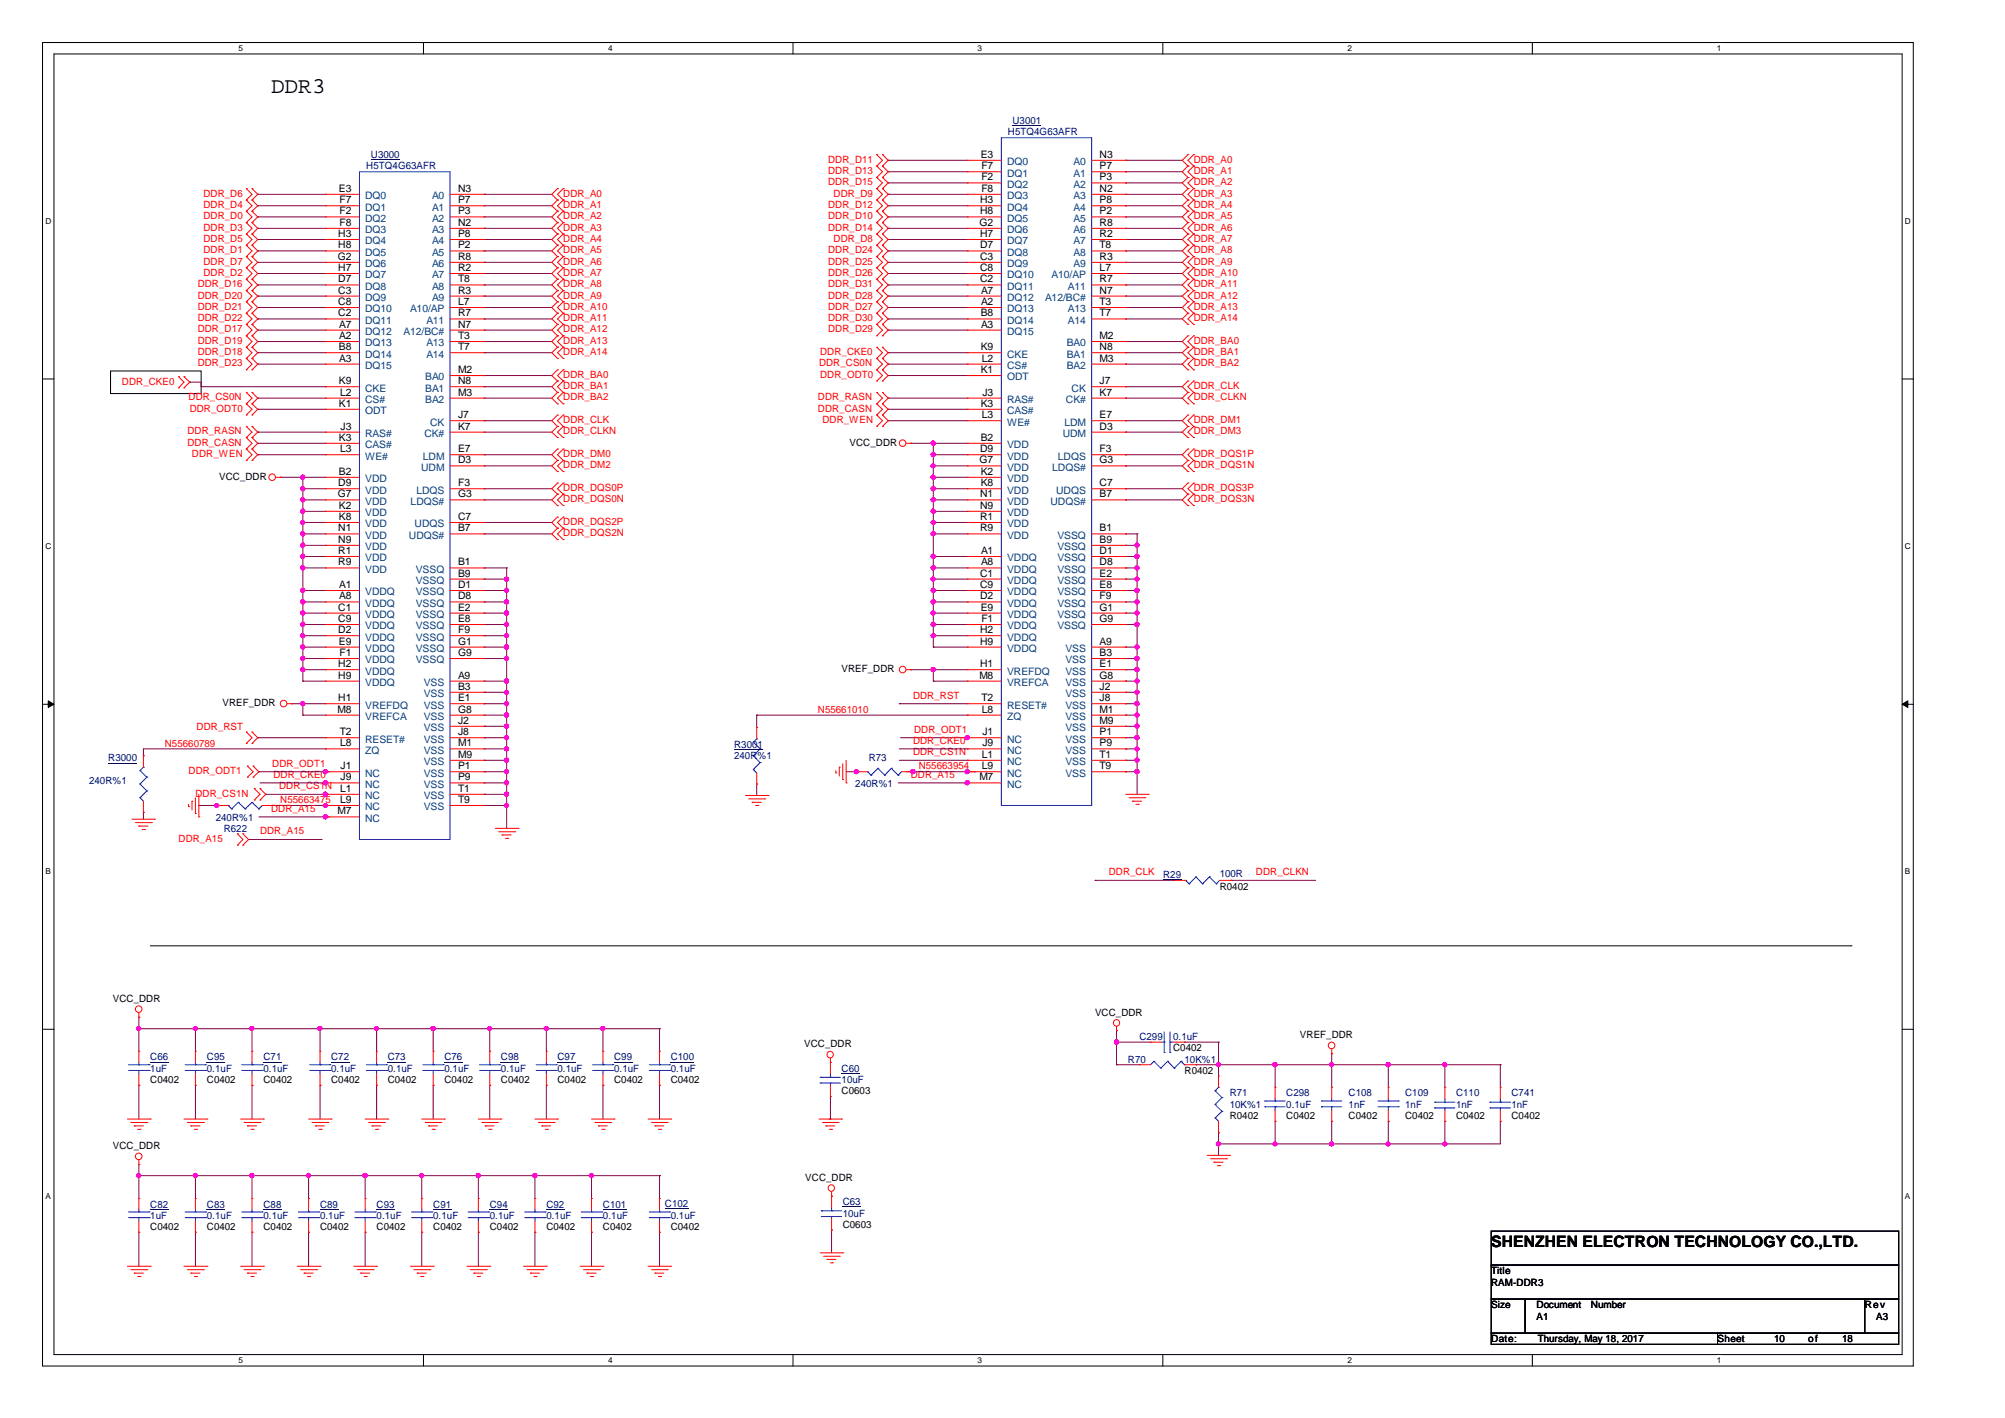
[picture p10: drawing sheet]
<svg xmlns="http://www.w3.org/2000/svg" width="297mm" height="210mm" viewBox="0 0 297 210" stroke-linecap="round" stroke-linejoin="round" font-family="sans-serif">
<defs><g id="words">
<text font-size="3.3" x="40.2" y="13.8">DDR3</text>
<text font-size="2.3" x="220.9" y="184.7">SHENZHEN ELECTRON TECHNOLOGY CO.,LTD.</text>
<g font-size="1.5" fill="#000080">
<text x="54.9" y="23.4">U3000</text>
<text x="149.3" y="20.1">H5TQ4G63AFR</text>
<text x="150" y="18.4">U3001</text>
<text x="54.3" y="25.1">H5TQ4G63AFR</text>
<text x="16" y="112.8">R3000</text>
<text x="108.7" y="110.8">R3001</text>
<text x="108.7" y="112.4">240R%1</text>
<text x="128.7" y="112.8">R73</text>
<text x="13.2" y="116.2">240R%1</text>
<text x="126.7" y="116.6">240R%1</text>
<text x="32" y="121.7">240R%1</text>
<text x="33.1" y="123.2">R622</text>
<text x="172.3" y="130">R29</text>
<text x="180.7" y="129.9">100R</text>
<text x="168.8" y="154">C299</text>
<text x="173.8" y="154">0.1uF</text>
<text x="22.3" y="157">C66</text>
<text x="22.3" y="158.7">1uF</text>
<text x="30.6" y="157">C95</text>
<text x="30.6" y="158.7">0.1uF</text>
<text x="39" y="157">C71</text>
<text x="39" y="158.7">0.1uF</text>
<text x="49.1" y="157">C72</text>
<text x="49.1" y="158.7">0.1uF</text>
<text x="57.4" y="157">C73</text>
<text x="57.4" y="158.7">0.1uF</text>
<text x="65.8" y="157">C76</text>
<text x="65.8" y="158.7">0.1uF</text>
<text x="74.2" y="157">C98</text>
<text x="74.2" y="158.7">0.1uF</text>
<text x="82.6" y="157">C97</text>
<text x="82.6" y="158.7">0.1uF</text>
<text x="91" y="157">C99</text>
<text x="91" y="158.7">0.1uF</text>
<text x="99.3" y="157">C100</text>
<text x="99.3" y="158.7">0.1uF</text>
<text x="124.7" y="158.7">C60</text>
<text x="124.7" y="160.4">10uF</text>
<text x="167.1" y="157.4">R70</text>
<text x="175.5" y="157.4">10K%1</text>
<text x="182.2" y="162.4">R71</text>
<text x="182.2" y="164.1">10K%1</text>
<text x="190.5" y="162.4">C298</text>
<text x="190.5" y="164.1">0.1uF</text>
<text x="199.8" y="162.4">C108</text>
<text x="199.8" y="164.1">1nF</text>
<text x="208.1" y="162.4">C109</text>
<text x="208.1" y="164.1">1nF</text>
<text x="215.7" y="162.4">C110</text>
<text x="215.7" y="164.1">1nF</text>
<text x="223.9" y="162.4">C741</text>
<text x="223.9" y="164.1">1nF</text>
<text x="22.3" y="178.9">C82</text>
<text x="30.6" y="178.9">C83</text>
<text x="39" y="178.9">C88</text>
<text x="47.4" y="178.9">C89</text>
<text x="55.8" y="178.9">C93</text>
<text x="64.2" y="178.9">C91</text>
<text x="72.6" y="178.9">C94</text>
<text x="80.9" y="178.9">C92</text>
<text x="89.3" y="178.9">C101</text>
<text x="98.5" y="178.7">C102</text>
<text x="124.8" y="178.5">C63</text>
<text x="22.3" y="180.5">1uF</text>
<text x="30.6" y="180.5">0.1uF</text>
<text x="39" y="180.5">0.1uF</text>
<text x="47.4" y="180.5">0.1uF</text>
<text x="55.8" y="180.5">0.1uF</text>
<text x="64.2" y="180.5">0.1uF</text>
<text x="72.6" y="180.5">0.1uF</text>
<text x="80.9" y="180.5">0.1uF</text>
<text x="89.3" y="180.5">0.1uF</text>
<text x="99.3" y="180.5">0.1uF</text>
<text x="124.8" y="180.2">10uF</text>
</g>
<g font-size="1.5">
<text x="145.3" y="23.4">E3</text>
<text x="162.9" y="23.4">N3</text>
<text x="50.2" y="28.4">E3</text>
<text x="67.9" y="28.4">N3</text>
<text x="145.4" y="25.1">F7</text>
<text x="145.4" y="26.7">F2</text>
<text x="145.4" y="28.4">F8</text>
<text x="162.9" y="25.1">P7</text>
<text x="162.9" y="26.7">P3</text>
<text x="162.9" y="28.4">N2</text>
<text x="50.1" y="35.1">H3</text>
<text x="50.3" y="30.1">F7</text>
<text x="50.3" y="31.7">F2</text>
<text x="50.3" y="33.4">F8</text>
<text x="67.9" y="30.1">P7</text>
<text x="67.9" y="31.7">P3</text>
<text x="67.9" y="33.4">N2</text>
<text x="67.9" y="35.1">P8</text>
<text x="145.1" y="33.4">G2</text>
<text x="145.2" y="30.1">H3</text>
<text x="145.2" y="31.7">H8</text>
<text x="145.2" y="35.1">H7</text>
<text x="162.9" y="30.1">P8</text>
<text x="162.9" y="31.7">P2</text>
<text x="162.9" y="33.4">R8</text>
<text x="162.9" y="35.1">R2</text>
<text x="50" y="38.5">G2</text>
<text x="50.1" y="36.8">H8</text>
<text x="50.1" y="40.1">H7</text>
<text x="50.1" y="41.8">D7</text>
<text x="67.9" y="36.8">P2</text>
<text x="67.9" y="38.5">R8</text>
<text x="67.9" y="40.1">R2</text>
<text x="67.9" y="41.8">T8</text>
<text x="145.2" y="36.8">D7</text>
<text x="145.2" y="38.5">C3</text>
<text x="145.2" y="40.1">C8</text>
<text x="145.2" y="41.8">C2</text>
<text x="162.9" y="36.8">T8</text>
<text x="162.9" y="38.5">R3</text>
<text x="162.9" y="40.1">L7</text>
<text x="162.9" y="41.8">R7</text>
<text x="50.1" y="43.5">C3</text>
<text x="50.1" y="45.2">C8</text>
<text x="50.1" y="46.9">C2</text>
<text x="67.9" y="43.5">R3</text>
<text x="67.9" y="45.2">L7</text>
<text x="67.9" y="46.9">R7</text>
<text x="145.3" y="46.9">B8</text>
<text x="145.3" y="43.5">A7</text>
<text x="145.3" y="45.2">A2</text>
<text x="162.9" y="43.5">N7</text>
<text x="162.9" y="45.2">T3</text>
<text x="162.9" y="46.9">T7</text>
<text x="50.2" y="51.9">B8</text>
<text x="50.2" y="48.5">A7</text>
<text x="50.2" y="50.2">A2</text>
<text x="50.2" y="53.5">A3</text>
<text x="67.9" y="48.5">N7</text>
<text x="67.9" y="50.2">T3</text>
<text x="67.9" y="51.9">T7</text>
<text x="145.3" y="51.9">K9</text>
<text x="145.3" y="48.5">A3</text>
<text x="145.4" y="53.5">L2</text>
<text x="162.9" y="50.2">M2</text>
<text x="162.9" y="51.9">N8</text>
<text x="162.9" y="53.5">M3</text>
<text x="50.2" y="56.9">K9</text>
<text x="50.4" y="58.6">L2</text>
<text x="67.9" y="55.2">M2</text>
<text x="67.9" y="56.9">N8</text>
<text x="67.9" y="58.6">M3</text>
<text x="145.3" y="55.2">K1</text>
<text x="145.5" y="58.6">J3</text>
<text x="162.9" y="56.9">J7</text>
<text x="162.9" y="58.6">K7</text>
<text x="50.2" y="60.2">K1</text>
<text x="50.2" y="65.3">K3</text>
<text x="50.5" y="63.6">J3</text>
<text x="67.9" y="61.9">J7</text>
<text x="67.9" y="63.6">K7</text>
<text x="125.8" y="66">VCC_DDR</text>
<text x="145.3" y="60.2">K3</text>
<text x="145.3" y="65.3">B2</text>
<text x="145.4" y="61.9">L3</text>
<text x="162.9" y="61.9">E7</text>
<text x="162.9" y="63.6">D3</text>
<text x="32.5" y="71">VCC_DDR</text>
<text x="50.2" y="70.3">B2</text>
<text x="50.4" y="67">L3</text>
<text x="67.9" y="67">E7</text>
<text x="67.9" y="68.6">D3</text>
<text x="145.1" y="68.6">G7</text>
<text x="145.2" y="67">D9</text>
<text x="145.3" y="70.3">K2</text>
<text x="162.9" y="67">F3</text>
<text x="162.9" y="68.6">G3</text>
<text x="50" y="73.7">G7</text>
<text x="50.1" y="72">D9</text>
<text x="50.2" y="75.3">K2</text>
<text x="50.2" y="77">K8</text>
<text x="67.9" y="72">F3</text>
<text x="67.9" y="73.7">G3</text>
<text x="67.9" y="77">C7</text>
<text x="145.2" y="73.7">N1</text>
<text x="145.2" y="75.3">N9</text>
<text x="145.2" y="77">R1</text>
<text x="145.3" y="72">K8</text>
<text x="162.9" y="72">C7</text>
<text x="162.9" y="73.7">B7</text>
<text x="50.1" y="78.7">N1</text>
<text x="50.1" y="80.4">N9</text>
<text x="50.1" y="82">R1</text>
<text x="50.1" y="83.7">R9</text>
<text x="67.9" y="78.7">B7</text>
<text x="67.9" y="83.7">B1</text>
<text x="145.2" y="78.7">R9</text>
<text x="145.3" y="82">A1</text>
<text x="145.3" y="83.7">A8</text>
<text x="162.9" y="78.7">B1</text>
<text x="162.9" y="80.4">B9</text>
<text x="162.9" y="82">D1</text>
<text x="162.9" y="83.7">D8</text>
<text x="50.2" y="87.1">A1</text>
<text x="50.2" y="88.8">A8</text>
<text x="67.9" y="85.4">B9</text>
<text x="67.9" y="87.1">D1</text>
<text x="67.9" y="88.8">D8</text>
<text x="145.2" y="85.4">C1</text>
<text x="145.2" y="87.1">C9</text>
<text x="145.2" y="88.8">D2</text>
<text x="162.9" y="85.4">E2</text>
<text x="162.9" y="87.1">E8</text>
<text x="162.9" y="88.8">F9</text>
<text x="50.1" y="90.4">C1</text>
<text x="50.1" y="92.1">C9</text>
<text x="50.1" y="93.8">D2</text>
<text x="50.2" y="95.5">E9</text>
<text x="67.9" y="90.4">E2</text>
<text x="67.9" y="92.1">E8</text>
<text x="67.9" y="93.8">F9</text>
<text x="67.9" y="95.5">G1</text>
<text x="145.2" y="93.8">H2</text>
<text x="145.2" y="95.5">H9</text>
<text x="145.3" y="90.4">E9</text>
<text x="145.4" y="92.1">F1</text>
<text x="162.9" y="95.5">A9</text>
<text x="162.9" y="90.4">G1</text>
<text x="162.9" y="92.1">G9</text>
<text x="50.1" y="98.8">H2</text>
<text x="50.1" y="100.5">H9</text>
<text x="50.3" y="97.1">F1</text>
<text x="67.9" y="100.5">A9</text>
<text x="67.9" y="97.1">G9</text>
<text x="124.7" y="99.5">VREF_DDR</text>
<text x="145.1" y="100.5">M8</text>
<text x="145.2" y="98.8">H1</text>
<text x="162.9" y="97.1">B3</text>
<text x="162.9" y="100.5">G8</text>
<text x="162.9" y="98.8">E1</text>
<text x="33" y="104.6">VREF_DDR</text>
<text x="50" y="105.5">M8</text>
<text x="50.1" y="103.8">H1</text>
<text x="67.9" y="102.1">B3</text>
<text x="67.9" y="105.5">G8</text>
<text x="67.9" y="107.2">J2</text>
<text x="67.9" y="103.8">E1</text>
<text x="145.4" y="103.8">T2</text>
<text x="145.4" y="105.5">L8</text>
<text x="162.9" y="102.1">J2</text>
<text x="162.9" y="103.8">J8</text>
<text x="162.9" y="105.5">M1</text>
<text x="162.9" y="107.2">M9</text>
<text x="50.3" y="108.9">T2</text>
<text x="50.4" y="110.5">L8</text>
<text x="50.5" y="113.9">J1</text>
<text x="67.9" y="108.9">J8</text>
<text x="67.9" y="110.5">M1</text>
<text x="67.9" y="112.2">M9</text>
<text x="67.9" y="113.9">P1</text>
<text x="145.4" y="112.2">L1</text>
<text x="145.4" y="113.9">L9</text>
<text x="145.5" y="108.9">J1</text>
<text x="145.5" y="110.5">J9</text>
<text x="162.9" y="108.9">P1</text>
<text x="162.9" y="110.5">P9</text>
<text x="162.9" y="112.2">T1</text>
<text x="162.9" y="113.9">T9</text>
<text x="50.4" y="117.3">L1</text>
<text x="50.4" y="118.9">L9</text>
<text x="50.5" y="115.6">J9</text>
<text x="67.9" y="115.6">P9</text>
<text x="67.9" y="117.3">T1</text>
<text x="67.9" y="118.9">T9</text>
<text x="145.1" y="115.6">M7</text>
<text x="50" y="120.6">M7</text>
<text x="180.7" y="131.7">R0402</text>
<text x="16.7" y="148.3">VCC_DDR</text>
<text x="119.1" y="155">VCC_DDR</text>
<text x="162.2" y="150.5">VCC_DDR</text>
<text x="173.8" y="155.7">C0402</text>
<text x="192.6" y="153.7">VREF_DDR</text>
<text x="22.3" y="160.4">C0402</text>
<text x="30.6" y="160.4">C0402</text>
<text x="39" y="160.4">C0402</text>
<text x="49.1" y="160.4">C0402</text>
<text x="57.4" y="160.4">C0402</text>
<text x="65.8" y="160.4">C0402</text>
<text x="74.2" y="160.4">C0402</text>
<text x="82.6" y="160.4">C0402</text>
<text x="91" y="160.4">C0402</text>
<text x="99.3" y="160.4">C0402</text>
<text x="175.5" y="159">R0402</text>
<text x="124.7" y="162.1">C0603</text>
<text x="182.2" y="165.8">R0402</text>
<text x="190.5" y="165.8">C0402</text>
<text x="199.8" y="165.8">C0402</text>
<text x="208.1" y="165.8">C0402</text>
<text x="215.7" y="165.8">C0402</text>
<text x="223.9" y="165.8">C0402</text>
<text x="16.7" y="170.1">VCC_DDR</text>
<text x="119.3" y="174.8">VCC_DDR</text>
<text x="22.3" y="182.2">C0402</text>
<text x="30.6" y="182.2">C0402</text>
<text x="39" y="182.2">C0402</text>
<text x="47.4" y="182.2">C0402</text>
<text x="55.8" y="182.2">C0402</text>
<text x="64.2" y="182.2">C0402</text>
<text x="72.6" y="182.2">C0402</text>
<text x="80.9" y="182.2">C0402</text>
<text x="89.3" y="182.2">C0402</text>
<text x="99.3" y="182.2">C0402</text>
<text x="124.8" y="181.9">C0603</text>
<text x="220.9" y="188.7">Title</text>
<text x="220.9" y="190.4">RAM-DDR3</text>
<text x="220.9" y="193.8">Size</text>
<text x="227.6" y="193.8">Document</text>
<text x="227.6" y="195.4">A1</text>
<text x="235.7" y="193.8">Number</text>
<text x="276.2" y="193.8">Rev</text>
<text x="277.9" y="195.4">A3</text>
<text x="220.9" y="198.8">Date:</text>
<text x="227.8" y="198.8">Thursday, May 18, 2017</text>
<text x="254.4" y="198.8">Sheet</text>
<text x="262.8" y="198.8">10</text>
<text x="267.8" y="198.8">of</text>
<text x="272.9" y="198.8">18</text>
</g>
<g font-size="1.5" fill="#f00">
<text x="30.1" y="29.1">DDR_D6</text>
<text x="83.4" y="29.1">DDR_A0</text>
<text x="122.7" y="24.1">DDR_D11</text>
<text x="122.7" y="25.8">DDR_D13</text>
<text x="122.7" y="27.5">DDR_D15</text>
<text x="123.5" y="29.1">DDR_D9</text>
<text x="176.8" y="29.1">DDR_A3</text>
<text x="176.8" y="27.5">DDR_A2</text>
<text x="176.8" y="25.8">DDR_A1</text>
<text x="176.8" y="24.1">DDR_A0</text>
<text x="30.1" y="30.8">DDR_D4</text>
<text x="30.1" y="34.2">DDR_D3</text>
<text x="30.1" y="32.5">DDR_D0</text>
<text x="30.1" y="35.8">DDR_D5</text>
<text x="83.4" y="35.8">DDR_A4</text>
<text x="83.4" y="34.2">DDR_A3</text>
<text x="83.4" y="32.5">DDR_A2</text>
<text x="83.4" y="30.8">DDR_A1</text>
<text x="122.7" y="34.2">DDR_D14</text>
<text x="122.7" y="32.5">DDR_D10</text>
<text x="122.7" y="30.8">DDR_D12</text>
<text x="123.5" y="35.8">DDR_D8</text>
<text x="176.8" y="35.8">DDR_A7</text>
<text x="176.8" y="34.2">DDR_A6</text>
<text x="176.8" y="32.5">DDR_A5</text>
<text x="176.8" y="30.8">DDR_A4</text>
<text x="30.1" y="39.2">DDR_D7</text>
<text x="30.1" y="37.5">DDR_D1</text>
<text x="30.1" y="40.8">DDR_D2</text>
<text x="83.4" y="40.8">DDR_A7</text>
<text x="83.4" y="39.2">DDR_A6</text>
<text x="83.4" y="37.5">DDR_A5</text>
<text x="122.7" y="39.2">DDR_D25</text>
<text x="122.7" y="37.5">DDR_D24</text>
<text x="122.7" y="40.8">DDR_D26</text>
<text x="176.8" y="40.8">DDR_A10</text>
<text x="176.8" y="39.2">DDR_A9</text>
<text x="176.8" y="37.5">DDR_A8</text>
<text x="29.3" y="44.2">DDR_D20</text>
<text x="29.3" y="42.5">DDR_D16</text>
<text x="29.3" y="45.9">DDR_D21</text>
<text x="29.3" y="47.6">DDR_D22</text>
<text x="83.4" y="47.6">DDR_A11</text>
<text x="83.4" y="45.9">DDR_A10</text>
<text x="83.4" y="44.2">DDR_A9</text>
<text x="83.4" y="42.5">DDR_A8</text>
<text x="122.7" y="42.5">DDR_D31</text>
<text x="122.7" y="45.9">DDR_D27</text>
<text x="122.7" y="47.6">DDR_D30</text>
<text x="122.7" y="44.2">DDR_D28</text>
<text x="176.8" y="47.6">DDR_A14</text>
<text x="176.8" y="45.9">DDR_A13</text>
<text x="176.8" y="44.2">DDR_A12</text>
<text x="176.8" y="42.5">DDR_A11</text>
<text x="29.3" y="52.6">DDR_D18</text>
<text x="29.3" y="50.9">DDR_D19</text>
<text x="29.3" y="49.2">DDR_D17</text>
<text x="83.4" y="52.6">DDR_A14</text>
<text x="83.4" y="50.9">DDR_A13</text>
<text x="83.4" y="49.2">DDR_A12</text>
<text x="121.5" y="52.6">DDR_CKE0</text>
<text x="122.7" y="49.2">DDR_D29</text>
<text x="176.8" y="52.6">DDR_BA1</text>
<text x="176.8" y="50.9">DDR_BA0</text>
<text x="18.1" y="57">DDR_CKE0</text>
<text x="27.9" y="59.3">DDR_CS0N</text>
<text x="29.3" y="54.3">DDR_D23</text>
<text x="83.4" y="59.3">DDR_BA2</text>
<text x="83.4" y="57.6">DDR_BA1</text>
<text x="83.4" y="56">DDR_BA0</text>
<text x="121.2" y="59.3">DDR_RASN</text>
<text x="121.3" y="54.3">DDR_CS0N</text>
<text x="121.5" y="56">DDR_ODT0</text>
<text x="176.8" y="59.3">DDR_CLKN</text>
<text x="176.8" y="57.6">DDR_CLK</text>
<text x="176.8" y="54.3">DDR_BA2</text>
<text x="27.8" y="64.3">DDR_RASN</text>
<text x="27.8" y="66">DDR_CASN</text>
<text x="28.1" y="61">DDR_ODT0</text>
<text x="83.4" y="64.3">DDR_CLKN</text>
<text x="83.4" y="62.6">DDR_CLK</text>
<text x="121.2" y="61">DDR_CASN</text>
<text x="121.8" y="62.6">DDR_WEN</text>
<text x="176.8" y="64.3">DDR_DM3</text>
<text x="176.8" y="62.6">DDR_DM1</text>
<text x="28.4" y="67.7">DDR_WEN</text>
<text x="83.4" y="69.4">DDR_DM2</text>
<text x="83.4" y="67.7">DDR_DM0</text>
<text x="176.8" y="69.4">DDR_DQS1N</text>
<text x="176.8" y="67.7">DDR_DQS1P</text>
<text x="83.4" y="77.8">DDR_DQS2P</text>
<text x="83.4" y="74.4">DDR_DQS0N</text>
<text x="83.4" y="72.7">DDR_DQS0P</text>
<text x="176.8" y="74.4">DDR_DQS3N</text>
<text x="176.8" y="72.7">DDR_DQS3P</text>
<text x="83.4" y="79.4">DDR_DQS2N</text>
<text x="121.2" y="105.6">N55661010</text>
<text x="135.2" y="103.5">DDR_RST</text>
<text x="24.4" y="110.6">N55660789</text>
<text x="29.1" y="108.1">DDR_RST</text>
<text x="40.3" y="113.5">DDR_ODT1</text>
<text x="135.2" y="111.8">DDR_CS1N</text>
<text x="135.2" y="110.1">DDR_CKE0</text>
<text x="135.4" y="108.5">DDR_ODT1</text>
<text x="136.1" y="114">N55663954</text>
<text x="27.9" y="114.6">DDR_ODT1</text>
<text x="28.9" y="118">DDR_CS1N</text>
<text x="40.5" y="115.2">DDR_CKE0</text>
<text x="41.4" y="116.9">DDR_CS1N</text>
<text x="41.5" y="118.9">N55663475</text>
<text x="134.9" y="115.2">DDR_A15</text>
<text x="26.5" y="124.7">DDR_A15</text>
<text x="38.5" y="123.6">DDR_A15</text>
<text x="40.2" y="120.2">DDR_A15</text>
<text x="164.2" y="129.6">DDR_CLK</text>
<text x="186" y="129.6">DDR_CLKN</text>
</g>
<g font-size="1.5" fill="#004080">
<text x="54.1" y="29.5">DQ0</text>
<text x="64" y="29.5">A0</text>
<text x="149.2" y="24.5">DQ0</text>
<text x="149.2" y="26.2">DQ1</text>
<text x="149.2" y="27.8">DQ2</text>
<text x="149.2" y="29.5">DQ3</text>
<text x="159" y="24.5">A0</text>
<text x="159" y="26.2">A1</text>
<text x="159" y="27.8">A2</text>
<text x="159" y="29.5">A3</text>
<text x="54.1" y="31.2">DQ1</text>
<text x="54.1" y="32.8">DQ2</text>
<text x="54.1" y="34.5">DQ3</text>
<text x="64" y="31.2">A1</text>
<text x="64" y="32.8">A2</text>
<text x="64" y="34.5">A3</text>
<text x="149.2" y="31.2">DQ4</text>
<text x="149.2" y="32.8">DQ5</text>
<text x="149.2" y="34.5">DQ6</text>
<text x="159" y="31.2">A4</text>
<text x="159" y="32.8">A5</text>
<text x="159" y="34.5">A6</text>
<text x="54.1" y="36.2">DQ4</text>
<text x="54.1" y="37.9">DQ5</text>
<text x="54.1" y="39.6">DQ6</text>
<text x="54.1" y="41.2">DQ7</text>
<text x="64" y="36.2">A4</text>
<text x="64" y="37.9">A5</text>
<text x="64" y="39.6">A6</text>
<text x="64" y="41.2">A7</text>
<text x="149.2" y="36.2">DQ7</text>
<text x="149.2" y="37.9">DQ8</text>
<text x="149.2" y="39.6">DQ9</text>
<text x="149.2" y="41.2">DQ10</text>
<text x="155.8" y="41.2">A10/AP</text>
<text x="159" y="36.2">A7</text>
<text x="159" y="37.9">A8</text>
<text x="159" y="39.6">A9</text>
<text x="54.1" y="42.9">DQ8</text>
<text x="54.1" y="44.6">DQ9</text>
<text x="54.1" y="46.3">DQ10</text>
<text x="54.1" y="48">DQ11</text>
<text x="60.7" y="46.3">A10/AP</text>
<text x="63.2" y="48">A11</text>
<text x="64" y="42.9">A8</text>
<text x="64" y="44.6">A9</text>
<text x="149.2" y="42.9">DQ11</text>
<text x="149.2" y="44.6">DQ12</text>
<text x="149.2" y="46.3">DQ13</text>
<text x="149.2" y="48">DQ14</text>
<text x="154.8" y="44.6">A12/BC#</text>
<text x="158.2" y="42.9">A11</text>
<text x="158.2" y="46.3">A13</text>
<text x="158.2" y="48">A14</text>
<text x="54.1" y="49.6">DQ12</text>
<text x="54.1" y="51.3">DQ13</text>
<text x="54.1" y="53">DQ14</text>
<text x="59.8" y="49.6">A12/BC#</text>
<text x="63.2" y="51.3">A13</text>
<text x="63.2" y="53">A14</text>
<text x="149.2" y="49.6">DQ15</text>
<text x="149.2" y="53">CKE</text>
<text x="158" y="51.3">BA0</text>
<text x="158" y="53">BA1</text>
<text x="54.1" y="54.6">DQ15</text>
<text x="54.1" y="58">CKE</text>
<text x="54.1" y="59.7">CS#</text>
<text x="63" y="56.3">BA0</text>
<text x="63" y="58">BA1</text>
<text x="63" y="59.7">BA2</text>
<text x="149.2" y="54.6">CS#</text>
<text x="149.2" y="56.3">ODT</text>
<text x="149.2" y="59.7">RAS#</text>
<text x="157.9" y="59.7">CK#</text>
<text x="158" y="54.6">BA2</text>
<text x="158.7" y="58">CK</text>
<text x="54.1" y="61.3">ODT</text>
<text x="54.1" y="64.7">RAS#</text>
<text x="62.9" y="64.7">CK#</text>
<text x="63.7" y="63">CK</text>
<text x="149.2" y="61.3">CAS#</text>
<text x="149.2" y="63">WE#</text>
<text x="157.4" y="64.7">UDM</text>
<text x="157.7" y="63">LDM</text>
<text x="54.1" y="66.4">CAS#</text>
<text x="54.1" y="68.1">WE#</text>
<text x="54.1" y="71.4">VDD</text>
<text x="62.4" y="69.7">UDM</text>
<text x="62.6" y="68.1">LDM</text>
<text x="149.2" y="66.4">VDD</text>
<text x="149.2" y="68.1">VDD</text>
<text x="149.2" y="69.7">VDD</text>
<text x="149.2" y="71.4">VDD</text>
<text x="155.9" y="69.7">LDQS#</text>
<text x="156.7" y="68.1">LDQS</text>
<text x="54.1" y="73.1">VDD</text>
<text x="54.1" y="74.8">VDD</text>
<text x="54.1" y="76.4">VDD</text>
<text x="60.8" y="74.8">LDQS#</text>
<text x="61.7" y="73.1">LDQS</text>
<text x="149.2" y="73.1">VDD</text>
<text x="149.2" y="74.8">VDD</text>
<text x="149.2" y="76.4">VDD</text>
<text x="155.6" y="74.8">UDQS#</text>
<text x="156.5" y="73.1">UDQS</text>
<text x="54.1" y="78.1">VDD</text>
<text x="54.1" y="79.8">VDD</text>
<text x="54.1" y="81.5">VDD</text>
<text x="54.1" y="83.1">VDD</text>
<text x="60.6" y="79.8">UDQS#</text>
<text x="61.4" y="78.1">UDQS</text>
<text x="149.2" y="83.1">VDDQ</text>
<text x="149.2" y="78.1">VDD</text>
<text x="149.2" y="79.8">VDD</text>
<text x="156.6" y="79.8">VSSQ</text>
<text x="156.6" y="81.5">VSSQ</text>
<text x="156.6" y="83.1">VSSQ</text>
<text x="54.1" y="88.2">VDDQ</text>
<text x="54.1" y="89.9">VDDQ</text>
<text x="54.1" y="84.8">VDD</text>
<text x="61.6" y="84.8">VSSQ</text>
<text x="61.6" y="86.5">VSSQ</text>
<text x="61.6" y="88.2">VSSQ</text>
<text x="61.6" y="89.9">VSSQ</text>
<text x="149.2" y="84.8">VDDQ</text>
<text x="149.2" y="86.5">VDDQ</text>
<text x="149.2" y="88.2">VDDQ</text>
<text x="149.2" y="89.9">VDDQ</text>
<text x="156.6" y="84.8">VSSQ</text>
<text x="156.6" y="86.5">VSSQ</text>
<text x="156.6" y="88.2">VSSQ</text>
<text x="156.6" y="89.9">VSSQ</text>
<text x="54.1" y="91.5">VDDQ</text>
<text x="54.1" y="93.2">VDDQ</text>
<text x="54.1" y="94.9">VDDQ</text>
<text x="61.6" y="91.5">VSSQ</text>
<text x="61.6" y="93.2">VSSQ</text>
<text x="61.6" y="94.9">VSSQ</text>
<text x="149.2" y="91.5">VDDQ</text>
<text x="149.2" y="93.2">VDDQ</text>
<text x="149.2" y="94.9">VDDQ</text>
<text x="156.6" y="91.5">VSSQ</text>
<text x="156.6" y="93.2">VSSQ</text>
<text x="54.1" y="96.6">VDDQ</text>
<text x="54.1" y="98.2">VDDQ</text>
<text x="54.1" y="99.9">VDDQ</text>
<text x="54.1" y="101.6">VDDQ</text>
<text x="61.6" y="96.6">VSSQ</text>
<text x="61.6" y="98.2">VSSQ</text>
<text x="62.8" y="101.6">VSS</text>
<text x="149.2" y="99.9">VREFDQ</text>
<text x="149.2" y="101.6">VREFCA</text>
<text x="149.2" y="96.6">VDDQ</text>
<text x="157.8" y="96.6">VSS</text>
<text x="157.8" y="98.2">VSS</text>
<text x="157.8" y="101.6">VSS</text>
<text x="157.8" y="99.9">VSS</text>
<text x="54.1" y="104.9">VREFDQ</text>
<text x="54.1" y="106.6">VREFCA</text>
<text x="62.8" y="103.2">VSS</text>
<text x="62.8" y="106.6">VSS</text>
<text x="62.8" y="104.9">VSS</text>
<text x="149.2" y="106.6">ZQ</text>
<text x="149.2" y="104.9">RESET#</text>
<text x="157.8" y="103.2">VSS</text>
<text x="157.8" y="104.9">VSS</text>
<text x="157.8" y="106.6">VSS</text>
<text x="54.1" y="111.6">ZQ</text>
<text x="54.1" y="110">RESET#</text>
<text x="62.8" y="108.3">VSS</text>
<text x="62.8" y="110">VSS</text>
<text x="62.8" y="111.6">VSS</text>
<text x="62.8" y="113.3">VSS</text>
<text x="149.2" y="110">NC</text>
<text x="149.2" y="111.6">NC</text>
<text x="149.2" y="113.3">NC</text>
<text x="157.8" y="108.3">VSS</text>
<text x="157.8" y="110">VSS</text>
<text x="157.8" y="111.6">VSS</text>
<text x="157.8" y="113.3">VSS</text>
<text x="54.1" y="115">NC</text>
<text x="54.1" y="116.7">NC</text>
<text x="54.1" y="118.4">NC</text>
<text x="62.8" y="115">VSS</text>
<text x="62.8" y="116.7">VSS</text>
<text x="62.8" y="118.4">VSS</text>
<text x="149.2" y="115">NC</text>
<text x="149.2" y="116.7">NC</text>
<text x="157.8" y="115">VSS</text>
<text x="54.1" y="120">NC</text>
<text x="54.1" y="121.7">NC</text>
<text x="62.8" y="120">VSS</text>
</g>
<g font-size="1.2">
<text x="35.3" y="7.6">5</text>
<text x="90.1" y="7.6">4</text>
<text x="144.8" y="7.6">3</text>
<text x="199.6" y="7.6">2</text>
<text x="254.3" y="7.6">1</text>
<text x="6.7" y="33.1">D</text>
<text x="282.2" y="33.1">D</text>
<text x="6.7" y="81.3">C</text>
<text x="282.2" y="81.3">C</text>
<text x="6.7" y="129.4">B</text>
<text x="282.2" y="129.4">B</text>
<text x="6.7" y="177.6">A</text>
<text x="282.2" y="177.6">A</text>
<text x="35.3" y="201.9">5</text>
<text x="90.1" y="201.9">4</text>
<text x="144.8" y="201.9">3</text>
<text x="199.6" y="201.9">2</text>
<text x="254.3" y="201.9">1</text>
</g>
</g></defs>
<path d="M6.3 6.3h277.1v196h-277.1zM8 8h273.8v192.6h-273.8z" fill="none" stroke="#000" stroke-width=".15"/>
<g fill="#fff">
<path d="M35.3 6.5h.7v1.3h-.7z"/>
<path d="M35.3 200.8h.7v1.3h-.7z"/>
</g>
<path d="M62.7 6.3v1.7M62.7 200.6v1.7" fill="none" stroke="#000" stroke-width=".15"/>
<g fill="#fff">
<path d="M90.1 6.5h.6v1.3h-.6z"/>
<path d="M90.1 200.8h.6v1.3h-.6z"/>
</g>
<path d="M117.5 6.3v1.7M117.5 200.6v1.7" fill="none" stroke="#000" stroke-width=".15"/>
<g fill="#fff">
<path d="M144.8 6.5h.6v1.3h-.6z"/>
<path d="M144.8 200.8h.6v1.3h-.6z"/>
</g>
<path d="M172.2 6.3v1.7M172.2 200.6v1.7" fill="none" stroke="#000" stroke-width=".15"/>
<g fill="#fff">
<path d="M199.6 6.5h.6v1.3h-.6z"/>
<path d="M199.6 200.8h.6v1.3h-.6z"/>
</g>
<path d="M227 6.3v1.7M227 200.6v1.7" fill="none" stroke="#000" stroke-width=".15"/>
<g fill="#fff">
<path d="M254.3 6.5h.7v1.3h-.7z"/>
<path d="M254.3 200.8h.7v1.3h-.7z"/>
<path d="M6.7 32h.9v1.4h-.9z"/>
<path d="M282.2 32h.8v1.4h-.8z"/>
<path d="M6.7 80.2h.9v1.3h-.9z"/>
<path d="M282.2 80.2h.8v1.3h-.8z"/>
</g>
<path d="M6.3 56.1h1.7M281.8 56.1h1.7" fill="none" stroke="#000" stroke-width=".15"/>
<g fill="#fff">
<path d="M6.7 128.3h.8v1.4h-.8z"/>
<path d="M282.2 128.3h.7v1.4h-.7z"/>
</g>
<path d="M6.3 104.3h1.7M281.8 104.3h1.7" fill="none" stroke="#000" stroke-width=".15"/>
<path d="M7.1 103.8l.9 .5-.9 .5zM281.8 104.3l.8-.5v1z" fill="#000" stroke="#000" stroke-width=".15"/>
<g fill="#fff">
<path d="M6.7 176.5h.8v1.3h-.8z"/>
<path d="M282.2 176.5h.7v1.3h-.7z"/>
</g>
<path d="M16.4 54.9h13.4v3.4h-13.4zM6.3 152.4h1.7M22.3 140.1h251.9M274.2 140.1h.1M281.8 152.4h1.7M220.9 182.3h60.4v5.1h-60.4zM220.9 187.4h60.4v5h-60.4zM220.9 192.4h5v5h-5zM220.9 197.4h33.5v1.7h-33.5zM225.9 192.4h50.3v5h-50.3zM254.4 197.4h26.9v1.7h-26.9zM276.2 192.4h5.1v5h-5.1z" fill="none" stroke="#000" stroke-width=".15"/>
<g fill="none" stroke="#800040" stroke-width=".15">
<path d="M38.2 35.5h.1M38.2 38.9h.1M38.2 37.2h.1M38.2 33.8h.1M38.2 30.5h.1M38.2 32.1h.1M38.2 28.8h.1M38.2 32.1h10M38.2 33.8h10M38.2 35.5h10M38.2 38.9h10M38.2 37.2h10"/>
<path d="M38.2 28.8h10M38.2 30.5h10M71.7 32.1h.1M71.7 33.8h.1M71.7 35.5h.1M71.7 38.9h.1M71.7 37.2h.1M71.7 28.8h.1M71.7 30.5h.1M71.7 32.1h10M71.7 33.8h10M71.7 35.5h10"/>
<path d="M71.7 38.9h10M71.7 37.2h10M71.7 28.8h10M71.7 30.5h10M131.6 23.7h.1M131.6 25.4h.1M131.6 27.1h.1M131.6 33.8h.1M131.6 32.1h.1M131.6 28.8h.1M131.6 30.5h.1M131.6 35.5h.1"/>
<path d="M131.6 37.2h.1M131.6 38.9h.1M131.6 32.1h11.7M131.6 33.8h11.7M131.6 35.5h11.7M131.6 38.9h11.7M131.6 37.2h11.7M131.6 28.8h11.7M131.6 30.5h11.7M131.6 27.1h11.7M131.6 25.4h11.7M131.6 23.7h11.7"/>
<path d="M166.7 28.8h.1M166.7 30.5h.1M166.7 27.1h.1M166.7 33.8h.1M166.7 32.1h.1M166.7 37.2h.1M166.7 38.9h.1M166.7 35.5h.1M166.7 25.4h.1M166.7 23.7h.1M166.7 32.1h8.4M166.7 33.8h8.4"/>
<path d="M166.7 35.5h8.4M166.7 38.9h8.4M166.7 37.2h8.4M166.7 28.8h8.4M166.7 30.5h8.4M166.7 27.1h8.4M166.7 25.4h8.4M166.7 23.7h8.4M28.1 56.6h.1M28.1 56.6h1.7v.7M29.8 57.3h.1M29.8 57.3h18.4"/>
<path d="M38.2 59h.1M38.2 40.5h.1M38.2 43.8h.1M38.2 50.6h.1M38.2 48.9h.1M38.2 45.5h.1M38.2 42.2h.1M38.2 53.9h.1M38.2 52.2h.1M38.2 47.2h.1M38.2 40.5h10M38.2 43.8h10"/>
<path d="M38.2 42.2h10M38.2 47.2h10M38.2 45.5h10M38.2 52.2h10M38.2 50.6h10M38.2 48.9h10M38.2 59h10M38.2 53.9h10M48.2 57.3h.1M71.7 40.5h.1M71.7 43.8h.1M71.7 42.2h.1"/>
<path d="M71.7 47.2h.1M71.7 45.5h.1M71.7 52.2h.1M71.7 50.6h.1M71.7 48.9h.1M71.7 57.3h.1M71.7 55.6h.1M71.7 59h.1M71.7 40.5h10M71.7 43.8h10M71.7 42.2h10M71.7 47.2h10"/>
<path d="M71.7 45.5h10M71.7 52.2h10M71.7 50.6h10M71.7 48.9h10M71.7 57.3h10M71.7 55.6h10M71.7 59h10M131.6 55.6h.1M131.6 59h.1M131.6 53.9h.1M131.6 52.2h.1M131.6 40.5h.1"/>
<path d="M131.6 42.2h.1M131.6 43.8h.1M131.6 45.5h.1M131.6 47.2h.1M131.6 48.9h.1M131.6 40.5h11.7M131.6 43.8h11.7M131.6 42.2h11.7M131.6 47.2h11.7M131.6 45.5h11.7M131.6 52.2h11.7M131.6 48.9h11.7"/>
<path d="M131.6 55.6h11.7M131.6 59h11.7M131.6 53.9h11.7M166.7 40.5h.1M166.7 42.2h.1M166.7 53.9h.1M166.7 43.8h.1M166.7 45.5h.1M166.7 47.2h.1M166.7 59h.1M166.7 57.3h.1M166.7 50.6h.1"/>
<path d="M166.7 52.2h.1M166.7 40.5h8.4M166.7 43.8h8.4M166.7 42.2h8.4M166.7 47.2h8.4M166.7 45.5h8.4M166.7 52.2h8.4M166.7 50.6h8.4M166.7 57.3h8.4M166.7 59h8.4M166.7 53.9h8.4M38.2 60.6h.1"/>
<path d="M38.2 67.3h.1M38.2 65.7h.1M38.2 64h.1M38.2 60.6h10M38.2 67.3h10M38.2 65.7h10M38.2 64h10M41.5 70.7h.1M41.5 70.7h6.7M44.9 79.1h.1M44.9 72.4h.1M44.9 77.4h.1"/>
<path d="M44.9 74h.1M44.9 70.7h.1M44.9 75.7h.1M44.9 70.7v30.2M44.9 77.4h3.3M44.9 75.7h3.3M44.9 72.4h3.3M44.9 74h3.3M44.9 79.1h3.3M71.7 67.3h.1M71.7 69h.1M71.7 72.4h.1"/>
<path d="M71.7 74h.1M71.7 79.1h.1M71.7 77.4h.1M71.7 62.3h.1M71.7 64h.1M71.7 67.3h10M71.7 64h10M71.7 69h10M71.7 77.4h10M71.7 72.4h10M71.7 74h10M71.7 79.1h10"/>
<path d="M71.7 62.3h10M131.6 60.6h.1M131.6 62.3h.1M131.6 60.6h11.7M131.6 62.3h11.7M134.9 65.7h.1M134.9 65.7h8.4M138.3 79.1h.1M138.3 70.7h.1M138.3 65.7h.1M138.3 69h.1M138.3 72.4h.1"/>
<path d="M138.3 67.3h.1M138.3 77.4h.1M138.3 74h.1M138.3 75.7h.1M138.3 70.7h5M138.3 67.3h5M138.3 69h5M138.3 77.4h5M138.3 75.7h5M138.3 72.4h5M138.3 74h5M138.3 79.1h5"/>
<path d="M138.3 65.7v30.1M166.7 62.3h.1M166.7 79.1h.1M166.7 64h.1M166.7 69h.1M166.7 67.3h.1M166.7 72.4h.1M166.7 74h.1M166.7 67.3h8.4M166.7 64h8.4M166.7 69h8.4M166.7 72.4h8.4"/>
<path d="M166.7 74h8.4M166.7 79.1h1.7M166.7 62.3h8.4M168.4 79.1h.1M168.4 79.1v38.5M44.9 89.1h.1M44.9 84.1h.1M44.9 87.5h.1M44.9 80.8h.1M44.9 82.4h.1M44.9 99.2h.1M44.9 95.8h.1"/>
<path d="M44.9 97.5h.1M44.9 94.1h.1M44.9 90.8h.1M44.9 92.5h.1M44.9 97.5h3.3M44.9 95.8h3.3M44.9 94.1h3.3M44.9 92.5h3.3M44.9 90.8h3.3M44.9 89.1h3.3M44.9 87.5h3.3M44.9 84.1h3.3"/>
<path d="M44.9 82.4h3.3M44.9 80.8h3.3M44.9 99.2h3.3M71.7 97.5h.1M71.7 95.8h.1M71.7 94.1h.1M71.7 92.5h.1M71.7 90.8h.1M71.7 84.1h.1M71.7 85.8h.1M71.7 87.5h.1M71.7 89.1h.1"/>
<path d="M71.7 97.5h3.3M71.7 95.8h3.3M71.7 94.1h3.3M71.7 92.5h3.3M71.7 90.8h3.3M71.7 89.1h3.3M71.7 87.5h3.3M71.7 84.1h3.3M71.7 85.8h3.3M75 87.5h.1M75 95.8h.1M75 90.8h.1"/>
<path d="M75 92.5h.1M75 94.1h.1M75 97.5h.1M75 84.1h.1M75 85.8h.1M75 89.1h.1M75 84.1v38.6M134.9 99.2h.1M134.9 99.2h8.4M138.3 99.2h.1M138.3 84.1h.1M138.3 82.4h.1"/>
<path d="M138.3 94.1h.1M138.3 92.5h.1M138.3 90.8h.1M138.3 95.8h.1M138.3 89.1h.1M138.3 85.8h.1M138.3 87.5h.1M138.3 95.8h5M138.3 94.1h5M138.3 92.5h5M138.3 90.8h5M138.3 89.1h5"/>
<path d="M138.3 87.5h5M138.3 84.1h5M138.3 85.8h5M138.3 82.4h5M138.3 99.2v1.7M166.7 90.8h.1M166.7 95.8h.1M166.7 92.5h.1M166.7 85.8h.1M166.7 87.5h.1M166.7 89.1h.1M166.7 99.2h.1"/>
<path d="M166.7 97.5h.1M166.7 82.4h.1M166.7 80.8h.1M166.7 84.1h.1M166.7 97.5h1.7M166.7 95.8h1.7M166.7 92.5h1.7M166.7 90.8h1.7M166.7 89.1h1.7M166.7 87.5h1.7M166.7 84.1h1.7M166.7 85.8h1.7"/>
<path d="M166.7 82.4h1.7M166.7 80.8h1.7M166.7 99.2h1.7M168.4 82.4h.1M168.4 90.8h.1M168.4 89.1h.1M168.4 95.8h.1M168.4 97.5h.1M168.4 92.5h.1M168.4 80.8h.1M168.4 84.1h.1M168.4 99.2h.1"/>
<path d="M168.4 87.5h.1M168.4 85.8h.1M21.2 111.9h.1M29.5 119.3h.1M29.5 119.3h3M32.5 119.3h.1M38.2 109.3h.1M38.2 109.3h10M38.3 114.3h.1M38.3 114.3h10.4M38.5 115.9h10M39.4 117.6h.1"/>
<path d="M39.4 117.6h9.1M40.5 119.3h8.4M43.2 104.2h.1M43.2 104.2h5M44.9 104.2h.1M44.9 105.9h.1M44.9 100.9h.1M44.9 104.2v1.7M44.9 105.9h3.3M44.9 100.9h3.3M48.2 110.9h.1M48.2 115.9h.1"/>
<path d="M48.2 119.3h.1M48.2 110.9h-27v1M48.5 117.6h.1M48.5 115.9h.1M48.7 114.3h.1M48.9 119.3h.1M71.7 105.9h.1M71.7 119.3h.1M71.7 117.6h.1M71.7 107.6h.1M71.7 115.9h.1M71.7 114.3h.1"/>
<path d="M71.7 112.6h.1M71.7 110.9h.1M71.7 109.3h.1M71.7 102.5h.1M71.7 100.9h.1M71.7 104.2h.1M71.7 104.2h3.3M71.7 105.9h3.3M71.7 119.3h3.3M71.7 117.6h3.3M71.7 107.6h3.3M71.7 115.9h3.3"/>
<path d="M71.7 114.3h3.3M71.7 112.6h3.3M71.7 110.9h3.3M71.7 109.3h3.3M71.7 102.5h3.3M71.7 100.9h3.3M75 119.3h.1M75 104.2h.1M75 105.9h.1M75 109.3h.1M75 114.3h.1M75 110.9h.1"/>
<path d="M75 100.9h.1M75 107.6h.1M75 117.6h.1M75 115.9h.1M75 102.5h.1M75 112.6h.1M112.1 116.1h.1M112.1 105.9h.1M112.1 105.9h31.2M112.1 105.9v1.8M112.1 116.1v1.7M125.3 114.3h1.9"/>
<path d="M126.9 114.3h.1M127.2 114.3h.1M133 115.9h10.5M133.2 104.2h.1M133.2 104.2h10.1M133.2 112.6h10.1M133.2 110.9h10.1M133.4 109.3h10.1M134.2 114.3h10.2M135.2 114.3h.1M138.3 100.9h.1M138.3 100.9h5"/>
<path d="M143.3 105.9h.1M143.3 109.3h.1M143.3 112.6h.1M143.3 115.9h.1M143.3 110.9h.1M143.3 114.3h.1M143.5 115.9h.1M143.5 109.3h.1M144.4 114.3h.1M166.7 105.9h.1M166.7 107.6h.1M166.7 100.9h.1"/>
<path d="M166.7 112.6h.1M166.7 114.3h.1M166.7 104.2h.1M166.7 109.3h.1M166.7 110.9h.1M166.7 102.5h.1M166.7 104.2h1.7M166.7 105.9h1.7M166.7 107.6h1.7M166.7 114.3h1.7M166.7 112.6h1.7M166.7 110.9h1.7"/>
<path d="M166.7 109.3h1.7M166.7 102.5h1.7M166.7 100.9h1.7M168.4 102.5h.1M168.4 114.3h.1M168.4 109.3h.1M168.4 107.6h.1M168.4 112.6h.1M168.4 105.9h.1M168.4 100.9h.1M168.4 104.2h.1M168.4 110.9h.1"/>
<path d="M21.2 120.3h.1M21.2 120.3v1M36.8 124.3h10.8M38.3 121h10.4M47.6 124.3h.1M48.2 121h.1M48.7 121h.1M162.2 130.4h.1M162.2 130.4h11.7M182.3 130.4h.1M182.3 130.4h12.6M20.6 152.3h.1"/>
<path d="M20.6 150.7h.1M20.6 152.3h77.1M20.6 150.7v5M28.9 152.3h.1M28.9 152.3v3.4M37.3 152.3h.1M37.3 152.3v3.4M47.4 152.3h.1M47.4 152.3v3.4M55.8 152.3h.1M55.8 152.3v3.4M64.2 152.3h.1"/>
<path d="M64.2 152.3v3.4M72.6 152.3h.1M72.6 152.3v3.4M80.9 152.3h.1M80.9 152.3v3.4M89.3 152.3h.1M89.3 152.3v3.4M97.7 152.3h.1M97.7 152.3v3.4M165.4 154.3h.1M165.4 152.6h.1M165.4 157.7h.1"/>
<path d="M165.4 157.7h3.4M165.4 154.3h5M165.4 152.6v5.1M175.5 154.3h.1M175.5 154.3h5M177.2 157.7h.1M177.2 157.7h45M180.5 157.7h.1M180.5 154.3h.1M180.5 154.3v5.1M188.9 157.7h.1M188.9 157.7v3.3"/>
<path d="M197.3 156h.1M197.3 157.7h.1M197.3 156v5M205.6 157.7h.1M205.6 157.7v3.3M214 157.7h.1M214 157.7v3.3M222.2 157.7h.1M222.2 157.7v3.3M20.6 174.1h.1M20.6 160.7h.1M20.6 172.5h.1"/>
<path d="M20.6 160.7v5M20.6 172.5v5M20.6 174.1h77.1M28.9 174.1h.1M28.9 160.7h.1M28.9 160.7v5M28.9 174.1v3.4M37.3 160.7h.1M37.3 174.1h.1M37.3 160.7v5M37.3 174.1v3.4M45.7 174.1h.1"/>
<path d="M45.7 174.1v3.4M47.4 160.7h.1M47.4 160.7v5M54.1 174.1h.1M54.1 174.1v3.4M55.8 160.7h.1M55.8 160.7v5M62.5 174.1h.1M62.5 174.1v3.4M64.2 160.7h.1M64.2 160.7v5M70.9 174.1h.1"/>
<path d="M70.9 174.1v3.4M72.6 160.7h.1M72.6 160.7v5M79.2 174.1h.1M79.2 174.1v3.4M80.9 160.7h.1M80.9 160.7v5M87.6 174.1h.1M87.6 174.1v3.4M89.3 160.7h.1M89.3 160.7v5M97.7 160.7h.1"/>
<path d="M97.7 174.1h.1M97.7 160.7v5M97.7 174.1v3.4M122.8 165.7h.1M122.8 165.7h.2M123 165.7h.1M123 162.4v3.3M180.5 169.4h.1M180.5 167.8h.1M180.5 167.8v3.3M188.9 166.1h.1M188.9 169.4h.1"/>
<path d="M188.9 166.1v3.3M197.3 169.4h.1M197.3 166.1h.1M197.3 166.1v3.3M205.6 169.4h.1M205.6 166.1h.1M205.6 166.1v3.3M214 166.1h.1M214 169.4h.1M214 166.1v3.3M222.2 166.1h.1M222.2 166.1v3.3h-41.7"/>
<path d="M20.6 182.5h.1M20.6 182.5v5M28.9 182.5h.1M28.9 182.5v5M37.3 182.5h.1M37.3 182.5v5M45.7 182.5h.1M45.7 182.5v5M54.1 182.5h.1M54.1 182.5v5M62.5 182.5h.1M62.5 182.5v5"/>
<path d="M70.9 182.5h.1M70.9 182.5v5M79.2 182.5h.1M79.2 182.5v5M87.6 182.5h.1M87.6 182.5v5M97.7 182.5h.1M97.7 182.5v5M123.2 182.2h.1M123.2 182.2v3.3"/>
</g>
<g fill="#f0f" stroke="#f0f" stroke-width=".15">
<circle cx="64.2" cy="152.3" r=".31"/>
<circle cx="55.8" cy="152.3" r=".31"/>
<circle cx="47.4" cy="152.3" r=".31"/>
<circle cx="28.9" cy="174.1" r=".32"/>
<circle cx="20.5" cy="174.1" r=".32"/>
<circle cx="28.9" cy="152.3" r=".31"/>
<circle cx="72.5" cy="152.3" r=".31"/>
<circle cx="89.3" cy="152.3" r=".31"/>
<circle cx="20.6" cy="152.3" r=".31"/>
<circle cx="62.5" cy="174.1" r=".32"/>
<circle cx="54.1" cy="174.1" r=".32"/>
<circle cx="80.9" cy="152.3" r=".31"/>
<circle cx="45.7" cy="174.1" r=".32"/>
<circle cx="37.3" cy="174.1" r=".32"/>
<circle cx="37.3" cy="152.3" r=".31"/>
<circle cx="79.2" cy="174.1" r=".32"/>
<circle cx="70.8" cy="174.1" r=".32"/>
<circle cx="87.6" cy="174.1" r=".32"/>
<circle cx="44.8" cy="70.7" r=".32"/>
<circle cx="44.8" cy="104.2" r=".32"/>
<circle cx="75" cy="105.9" r=".32"/>
<circle cx="75" cy="104.2" r=".32"/>
<circle cx="75" cy="115.9" r=".32"/>
<circle cx="75" cy="110.9" r=".31"/>
<circle cx="75" cy="109.2" r=".32"/>
<circle cx="75" cy="102.5" r=".31"/>
<circle cx="75" cy="90.8" r=".32"/>
<circle cx="75" cy="94.1" r=".31"/>
<circle cx="75" cy="92.5" r=".32"/>
<circle cx="75" cy="95.8" r=".32"/>
<circle cx="75" cy="100.9" r=".32"/>
<circle cx="75" cy="97.5" r=".32"/>
<circle cx="75" cy="107.5" r=".32"/>
<circle cx="44.8" cy="89.1" r=".32"/>
<circle cx="75" cy="119.3" r=".31"/>
<circle cx="75" cy="117.6" r=".32"/>
<circle cx="75" cy="114.3" r=".32"/>
<circle cx="75" cy="112.6" r=".32"/>
<circle cx="44.8" cy="87.4" r=".32"/>
<circle cx="75" cy="85.8" r=".31"/>
<circle cx="75" cy="89.1" r=".32"/>
<circle cx="75" cy="87.4" r=".32"/>
<circle cx="44.8" cy="79" r=".32"/>
<circle cx="44.9" cy="77.4" r=".31"/>
<circle cx="44.8" cy="75.7" r=".32"/>
<circle cx="44.8" cy="74" r=".32"/>
<circle cx="44.8" cy="72.4" r=".32"/>
<circle cx="44.8" cy="82.4" r=".32"/>
<circle cx="44.8" cy="80.7" r=".32"/>
<circle cx="44.8" cy="84.1" r=".32"/>
<circle cx="44.8" cy="99.2" r=".32"/>
<circle cx="44.8" cy="97.5" r=".32"/>
<circle cx="44.8" cy="95.8" r=".32"/>
<circle cx="44.8" cy="90.8" r=".32"/>
<circle cx="44.9" cy="94.1" r=".31"/>
<circle cx="44.8" cy="92.5" r=".32"/>
<circle cx="32.1" cy="119.3" r=".31"/>
<circle cx="48.2" cy="117.6" r=".32"/>
<circle cx="48.2" cy="115.9" r=".32"/>
<circle cx="48.2" cy="114.3" r=".32"/>
<circle cx="48.2" cy="119.3" r=".31"/>
<circle cx="48.2" cy="121" r=".32"/>
<circle cx="138.2" cy="65.6" r=".32"/>
<circle cx="168.4" cy="84.1" r=".32"/>
<circle cx="138.2" cy="99.2" r=".32"/>
<circle cx="168.4" cy="107.5" r=".32"/>
<circle cx="168.4" cy="90.8" r=".32"/>
<circle cx="168.4" cy="102.5" r=".31"/>
<circle cx="168.4" cy="109.2" r=".32"/>
<circle cx="168.4" cy="99.2" r=".32"/>
<circle cx="168.4" cy="97.5" r=".32"/>
<circle cx="168.4" cy="114.3" r=".32"/>
<circle cx="168.4" cy="95.8" r=".32"/>
<circle cx="168.4" cy="92.5" r=".32"/>
<circle cx="138.2" cy="82.4" r=".32"/>
<circle cx="138.2" cy="79" r=".32"/>
<circle cx="138.2" cy="84.1" r=".32"/>
<circle cx="168.4" cy="82.4" r=".32"/>
<circle cx="168.4" cy="80.7" r=".32"/>
<circle cx="138.2" cy="72.4" r=".32"/>
<circle cx="138.2" cy="67.3" r=".32"/>
<circle cx="138.2" cy="70.7" r=".32"/>
<circle cx="138.2" cy="69" r=".31"/>
<circle cx="138.2" cy="77.4" r=".31"/>
<circle cx="138.2" cy="75.7" r=".32"/>
<circle cx="138.2" cy="74" r=".32"/>
<circle cx="138.2" cy="90.8" r=".32"/>
<circle cx="138.2" cy="94.1" r=".31"/>
<circle cx="138.2" cy="92.5" r=".32"/>
<circle cx="138.2" cy="89.1" r=".32"/>
<circle cx="138.2" cy="87.4" r=".32"/>
<circle cx="138.2" cy="85.8" r=".31"/>
<circle cx="168.4" cy="100.9" r=".32"/>
<circle cx="168.4" cy="105.9" r=".32"/>
<circle cx="168.4" cy="104.2" r=".32"/>
<circle cx="168.4" cy="89.1" r=".32"/>
<circle cx="168.4" cy="87.4" r=".32"/>
<circle cx="168.4" cy="85.8" r=".31"/>
<circle cx="168.4" cy="112.6" r=".32"/>
<circle cx="168.4" cy="110.9" r=".31"/>
<circle cx="143.3" cy="115.9" r=".32"/>
<circle cx="143.3" cy="109.2" r=".32"/>
<circle cx="126.8" cy="114.3" r=".32"/>
<circle cx="143.3" cy="114.3" r=".32"/>
<circle cx="188.9" cy="157.7" r=".32"/>
<circle cx="180.5" cy="157.7" r=".32"/>
<circle cx="214" cy="157.7" r=".32"/>
<circle cx="165.4" cy="154.3" r=".31"/>
<circle cx="205.6" cy="169.4" r=".31"/>
<circle cx="197.3" cy="169.4" r=".31"/>
<circle cx="214" cy="169.4" r=".31"/>
<circle cx="205.6" cy="157.7" r=".32"/>
<circle cx="197.2" cy="157.7" r=".32"/>
<circle cx="188.9" cy="169.4" r=".31"/>
<circle cx="180.5" cy="169.4" r=".31"/>
<circle cx="135.2" cy="114.3" r=".32"/>
</g>
<g fill="none" stroke="#f00" stroke-width=".15">
<path d="M36.5 27.9h.1M36.5 29.6h.1M36.5 31.3h.1M36.5 33h.1M36.5 34.7h.1M36.5 36.3h.1M36.5 38h.1M36.5 39.7h.1M36.5 27.9l.8 .9-.8 .8M36.5 29.6l.8 .9-.8 .8M36.5 33l.8 .8-.8 .9M36.5 31.3l.8 .8-.8 .9"/>
<path d="M36.5 34.7l.8 .8-.8 .8M36.5 38l.8 .9-.8 .8M36.5 36.3l.8 .9-.8 .8M36.5 39.7l.8 .8-.8 .9M37.3 29.6h.1M37.3 27.9h.1M37.3 31.3h.1M37.3 34.7h.1M37.3 33h.1M37.3 36.3h.1M37.3 39.7h.1M37.3 38h.1"/>
<path d="M37.3 27.9l.9 .9-.9 .8M37.3 29.6l.9 .9-.9 .8M37.3 33l.9 .8-.9 .9M37.3 31.3l.9 .8-.9 .9M37.3 34.7l.9 .8-.9 .8M37.3 38l.9 .9-.9 .8M37.3 36.3l.9 .9-.9 .8M37.3 39.7l.9 .8-.9 .9M48.2 28.8h.1M48.2 30.5h.1M48.2 32.1h.1M48.2 33.8h.1"/>
<path d="M48.2 35.5h.1M48.2 37.2h.1M48.2 38.9h.1M48.2 28.8h5M48.2 30.5h5M48.2 32.1h5M48.2 33.8h5M48.2 35.5h5M48.2 37.2h5M48.2 38.9h5M66.7 28.8h5M66.7 30.5h5"/>
<path d="M66.7 32.1h5M66.7 33.8h5M66.7 35.5h5M66.7 37.2h5M66.7 38.9h5M71.7 28.8h.1M71.7 30.5h.1M71.7 32.1h.1M71.7 33.8h.1M71.7 35.5h.1M71.7 37.2h.1M71.7 38.9h.1"/>
<path d="M82.6 39.7h.1M82.6 38h.1M82.6 36.3h.1M82.6 34.7h.1M82.6 33h.1M82.6 31.3h.1M82.6 29.6h.1M82.6 27.9h.1M82.6 39.7l-.9 .8 .9 .9M82.6 38l-.9 .9 .9 .8M82.6 36.3l-.9 .9 .9 .8M82.6 34.7l-.9 .8 .9 .8"/>
<path d="M82.6 33l-.9 .8 .9 .9M82.6 31.3l-.9 .8 .9 .9M82.6 29.6l-.9 .9 .9 .8M82.6 27.9l-.9 .9 .9 .8M83.4 39.7h.1M83.4 38h.1M83.4 36.3h.1M83.4 34.7h.1M83.4 33h.1M83.4 31.3h.1M83.4 29.6h.1M83.4 27.9h.1"/>
<path d="M83.4 39.7l-.8 .8 .8 .9M83.4 38l-.8 .9 .8 .8M83.4 36.3l-.8 .9 .8 .8M83.4 34.7l-.8 .8 .8 .8M83.4 33l-.8 .8 .8 .9M83.4 31.3l-.8 .8 .8 .9M83.4 29.6l-.8 .9 .8 .8M83.4 27.9l-.8 .9 .8 .8M129.9 38h.1M129.9 39.7h.1M129.9 36.3h.1M129.9 27.9h.1"/>
<path d="M129.9 29.6h.1M129.9 33h.1M129.9 34.7h.1M129.9 31.3h.1M129.9 22.9h.1M129.9 24.6h.1M129.9 26.3h.1M129.9 38l.8 .9-.8 .8M129.9 36.3l.8 .9-.8 .8M129.9 39.7l.8 .8-.8 .9M129.9 27.9l.8 .9-.8 .8M129.9 33l.8 .8-.8 .9"/>
<path d="M129.9 31.3l.8 .8-.8 .9M129.9 22.9l.8 .8-.8 .9M129.9 24.6l.8 .8-.8 .9M129.9 34.7l.8 .8-.8 .8M129.9 26.3l.8 .8-.8 .8M129.9 29.6l.8 .9-.8 .8M130.7 39.7h.1M130.7 38h.1M130.7 36.3h.1M130.7 29.6h.1M130.7 27.9h.1M130.7 34.7h.1"/>
<path d="M130.7 33h.1M130.7 31.3h.1M130.7 24.6h.1M130.7 22.9h.1M130.7 26.3h.1M130.7 38l.9 .9-.9 .8M130.7 36.3l.9 .9-.9 .8M130.7 39.7l.9 .8-.9 .9M130.7 27.9l.9 .9-.9 .8M130.7 33l.9 .8-.9 .9M130.7 31.3l.9 .8-.9 .9M130.7 22.9l.9 .8-.9 .9"/>
<path d="M130.7 24.6l.9 .8-.9 .9M130.7 34.7l.9 .8-.9 .8M130.7 26.3l.9 .8-.9 .8M130.7 29.6l.9 .9-.9 .8M143.3 23.7h.1M143.3 25.4h.1M143.3 27.1h.1M143.3 28.8h.1M143.3 30.5h.1M143.3 32.1h.1M143.3 33.8h.1M143.3 35.5h.1"/>
<path d="M143.3 37.2h.1M143.3 38.9h.1M143.3 28.8h5M143.3 30.5h5M143.3 32.1h5M143.3 33.8h5M143.3 35.5h5M143.3 37.2h5M143.3 38.9h5M143.3 23.7h5M143.3 25.4h5M143.3 27.1h5"/>
<path d="M161.7 28.8h5M161.7 30.5h5M161.7 32.1h5M161.7 33.8h5M161.7 35.5h5M161.7 37.2h5M161.7 38.9h5M161.7 23.7h5M161.7 25.4h5M161.7 27.1h5M166.7 23.7h.1M166.7 25.4h.1"/>
<path d="M166.7 27.1h.1M166.7 28.8h.1M166.7 30.5h.1M166.7 32.1h.1M166.7 33.8h.1M166.7 35.5h.1M166.7 37.2h.1M166.7 38.9h.1M176 39.7h.1M176 38h.1M176 36.3h.1M176 34.7h.1"/>
<path d="M176 33h.1M176 31.3h.1M176 29.6h.1M176 27.9h.1M176 26.3h.1M176 24.6h.1M176 22.9h.1M176 39.7l-.9 .8 .9 .9M176 38l-.9 .9 .9 .8M176 36.3l-.9 .9 .9 .8M176 34.7l-.9 .8 .9 .8M176 33l-.9 .8 .9 .9"/>
<path d="M176 31.3l-.9 .8 .9 .9M176 29.6l-.9 .9 .9 .8M176 27.9l-.9 .9 .9 .8M176 26.3l-.9 .8 .9 .8M176 24.6l-.9 .8 .9 .9M176 22.9l-.9 .8 .9 .9M176.8 39.7h.1M176.8 38h.1M176.8 36.3h.1M176.8 34.7h.1M176.8 33h.1M176.8 31.3h.1"/>
<path d="M176.8 29.6h.1M176.8 27.9h.1M176.8 26.3h.1M176.8 24.6h.1M176.8 22.9h.1M176.8 39.7l-.8 .8 .8 .9M176.8 38l-.8 .9 .8 .8M176.8 36.3l-.8 .9 .8 .8M176.8 34.7l-.8 .8 .8 .8M176.8 33l-.8 .8 .8 .9M176.8 31.3l-.8 .8 .8 .9M176.8 29.6l-.8 .9 .8 .8"/>
<path d="M176.8 27.9l-.8 .9 .8 .8M176.8 26.3l-.8 .8 .8 .8M176.8 24.6l-.8 .8 .8 .9M176.8 22.9l-.8 .8 .8 .9M26.5 55.8h.1M26.5 57.4h.1M26.5 55.8l.8 .8-.8 .8M27.3 57.4h.1M27.3 55.8h.1M27.3 55.8l.8 .8-.8 .8M36.5 51.4h.1M36.5 53.1h.1"/>
<path d="M36.5 54.8h.1M36.5 58.1h.1M36.5 59.8h.1M36.5 41.4h.1M36.5 43h.1M36.5 44.7h.1M36.5 46.4h.1M36.5 48h.1M36.5 49.7h.1M36.5 51.4l.8 .8-.8 .9M36.5 53.1l.8 .8-.8 .9M36.5 58.1l.8 .9-.8 .8"/>
<path d="M36.5 59.8l.8 .8-.8 .9M36.5 43l.8 .8-.8 .9M36.5 41.4l.8 .8-.8 .8M36.5 44.7l.8 .8-.8 .9M36.5 46.4l.8 .8-.8 .8M36.5 49.7l.8 .9-.8 .8M36.5 48l.8 .9-.8 .8M37.3 53.1h.1M37.3 51.4h.1M37.3 54.8h.1M37.3 59.8h.1M37.3 58.1h.1"/>
<path d="M37.3 41.4h.1M37.3 44.7h.1M37.3 43h.1M37.3 46.4h.1M37.3 48h.1M37.3 49.7h.1M37.3 51.4l.9 .8-.9 .9M37.3 53.1l.9 .8-.9 .9M37.3 58.1l.9 .9-.9 .8M37.3 59.8l.9 .8-.9 .9M37.3 43l.9 .8-.9 .9M37.3 41.4l.9 .8-.9 .8"/>
<path d="M37.3 44.7l.9 .8-.9 .9M37.3 46.4l.9 .8-.9 .8M37.3 49.7l.9 .9-.9 .8M37.3 48l.9 .9-.9 .8M48.2 40.5h.1M48.2 42.2h.1M48.2 43.8h.1M48.2 45.5h.1M48.2 47.2h.1M48.2 48.9h.1M48.2 50.6h.1M48.2 52.2h.1"/>
<path d="M48.2 53.9h.1M48.2 57.3h.1M48.2 59h.1M48.2 40.5h5M48.2 42.2h5M48.2 43.8h5M48.2 45.5h5M48.2 47.2h5M48.2 48.9h5M48.2 50.6h5M48.2 52.2h5M48.2 53.9h5"/>
<path d="M48.2 57.3h5M48.2 59h5M66.7 40.5h5M66.7 42.2h5M66.7 43.8h5M66.7 45.5h5M66.7 47.2h5M66.7 48.9h5M66.7 50.6h5M66.7 52.2h5M66.7 57.3h5M66.7 59h5"/>
<path d="M66.7 55.6h5M71.7 40.5h.1M71.7 42.2h.1M71.7 43.8h.1M71.7 45.5h.1M71.7 47.2h.1M71.7 48.9h.1M71.7 50.6h.1M71.7 55.6h.1M71.7 57.3h.1M71.7 59h.1M71.7 52.2h.1"/>
<path d="M82.6 58.1h.1M82.6 59.8h.1M82.6 56.4h.1M82.6 54.8h.1M82.6 51.4h.1M82.6 53.1h.1M82.6 49.7h.1M82.6 48h.1M82.6 46.4h.1M82.6 44.7h.1M82.6 43h.1M82.6 41.4h.1"/>
<path d="M82.6 58.1l-.9 .9 .9 .8M82.6 56.4l-.9 .9 .9 .8M82.6 54.8l-.9 .8 .9 .8M82.6 51.4l-.9 .8 .9 .9M82.6 49.7l-.9 .9 .9 .8M82.6 48l-.9 .9 .9 .8M82.6 46.4l-.9 .8 .9 .8M82.6 44.7l-.9 .8 .9 .9M82.6 43l-.9 .8 .9 .9M82.6 41.4l-.9 .8 .9 .8M83.4 59.8h.1M83.4 58.1h.1"/>
<path d="M83.4 56.4h.1M83.4 54.8h.1M83.4 53.1h.1M83.4 51.4h.1M83.4 49.7h.1M83.4 48h.1M83.4 46.4h.1M83.4 44.7h.1M83.4 43h.1M83.4 41.4h.1M83.4 58.1l-.8 .9 .8 .8M83.4 56.4l-.8 .9 .8 .8"/>
<path d="M83.4 54.8l-.8 .8 .8 .8M83.4 51.4l-.8 .8 .8 .9M83.4 49.7l-.8 .9 .8 .8M83.4 48l-.8 .9 .8 .8M83.4 46.4l-.8 .8 .8 .8M83.4 44.7l-.8 .8 .8 .9M83.4 43l-.8 .8 .8 .9M83.4 41.4l-.8 .8 .8 .8M129.9 41.4h.1M129.9 43h.1M129.9 44.7h.1M129.9 46.4h.1"/>
<path d="M129.9 48h.1M129.9 49.7h.1M129.9 51.4h.1M129.9 53.1h.1M129.9 54.8h.1M129.9 56.4h.1M129.9 58.1h.1M129.9 59.8h.1M129.9 41.4l.8 .8-.8 .8M129.9 44.7l.8 .8-.8 .9M129.9 46.4l.8 .8-.8 .8M129.9 43l.8 .8-.8 .9"/>
<path d="M129.9 48l.8 .9-.8 .8M129.9 51.4l.8 .8-.8 .9M129.9 53.1l.8 .8-.8 .9M129.9 54.8l.8 .8-.8 .8M129.9 58.1l.8 .9-.8 .8M129.9 59.8l.8 .8-.8 .9M130.7 43h.1M130.7 41.4h.1M130.7 46.4h.1M130.7 44.7h.1M130.7 48h.1M130.7 49.7h.1"/>
<path d="M130.7 53.1h.1M130.7 51.4h.1M130.7 54.8h.1M130.7 56.4h.1M130.7 59.8h.1M130.7 58.1h.1M130.7 41.4l.9 .8-.9 .8M130.7 44.7l.9 .8-.9 .9M130.7 46.4l.9 .8-.9 .8M130.7 43l.9 .8-.9 .9M130.7 48l.9 .9-.9 .8M130.7 51.4l.9 .8-.9 .9"/>
<path d="M130.7 53.1l.9 .8-.9 .9M130.7 54.8l.9 .8-.9 .8M130.7 58.1l.9 .9-.9 .8M130.7 59.8l.9 .8-.9 .9M143.3 40.5h.1M143.3 42.2h.1M143.3 43.8h.1M143.3 45.5h.1M143.3 47.2h.1M143.3 48.9h.1M143.3 52.2h.1M143.3 53.9h.1"/>
<path d="M143.3 55.6h.1M143.3 59h.1M143.3 40.5h5M143.3 42.2h5M143.3 43.8h5M143.3 45.5h5M143.3 47.2h5M143.3 48.9h5M143.3 52.2h5M143.3 53.9h5M143.3 59h5M143.3 55.6h5"/>
<path d="M161.7 40.5h5M161.7 42.2h5M161.7 43.8h5M161.7 45.5h5M161.7 47.2h5M161.7 50.6h5M161.7 52.2h5M161.7 53.9h5M161.7 57.3h5M161.7 59h5M166.7 40.5h.1M166.7 42.2h.1"/>
<path d="M166.7 43.8h.1M166.7 45.5h.1M166.7 50.6h.1M166.7 52.2h.1M166.7 53.9h.1M166.7 57.3h.1M166.7 59h.1M166.7 47.2h.1M176 58.1h.1M176 59.8h.1M176 56.4h.1M176 53.1h.1"/>
<path d="M176 54.8h.1M176 51.4h.1M176 49.7h.1M176 46.4h.1M176 48h.1M176 44.7h.1M176 43h.1M176 41.4h.1M176 58.1l-.9 .9 .9 .8M176 56.4l-.9 .9 .9 .8M176 53.1l-.9 .8 .9 .9M176 51.4l-.9 .8 .9 .9"/>
<path d="M176 49.7l-.9 .9 .9 .8M176 46.4l-.9 .8 .9 .8M176 44.7l-.9 .8 .9 .9M176 43l-.9 .8 .9 .9M176 41.4l-.9 .8 .9 .8M176.8 59.8h.1M176.8 58.1h.1M176.8 56.4h.1M176.8 54.8h.1M176.8 53.1h.1M176.8 51.4h.1M176.8 49.7h.1"/>
<path d="M176.8 48h.1M176.8 46.4h.1M176.8 44.7h.1M176.8 43h.1M176.8 41.4h.1M176.8 58.1l-.8 .9 .8 .8M176.8 56.4l-.8 .9 .8 .8M176.8 53.1l-.8 .8 .8 .9M176.8 51.4l-.8 .8 .8 .9M176.8 49.7l-.8 .9 .8 .8M176.8 46.4l-.8 .8 .8 .8M176.8 44.7l-.8 .8 .8 .9"/>
<path d="M176.8 43l-.8 .8 .8 .9M176.8 41.4l-.8 .8 .8 .8M36.5 61.5h.1M36.5 63.2h.1M36.5 64.8h.1M36.5 66.5h.1M36.5 68.2h.1M36.5 63.2l.8 .8-.8 .8M36.5 64.8l.8 .9-.8 .8M36.5 66.5l.8 .8-.8 .9M37.3 61.5h.1M37.3 64.8h.1"/>
<path d="M37.3 63.2h.1M37.3 66.5h.1M37.3 68.2h.1M37.3 63.2l.9 .8-.9 .8M37.3 64.8l.9 .9-.9 .8M37.3 66.5l.9 .8-.9 .9M40.8 70.7h.7M41.5 70.7h.1M48.2 60.6h.1M48.2 64h.1M48.2 65.7h.1M48.2 67.3h.1"/>
<path d="M48.2 70.7h.1M48.2 72.4h.1M48.2 74h.1M48.2 75.7h.1M48.2 77.4h.1M48.2 79.1h.1M48.2 70.7h5M48.2 65.7h5M48.2 60.6h5M48.2 64h5M48.2 67.3h5M48.2 72.4h5"/>
<path d="M48.2 74h5M48.2 75.7h5M48.2 77.4h5M48.2 79.1h5M66.7 64h5M66.7 67.3h5M66.7 72.4h5M66.7 74h5M66.7 77.4h5M66.7 62.3h5M66.7 69h5M66.7 79.1h5"/>
<path d="M71.7 62.3h.1M71.7 64h.1M71.7 67.3h.1M71.7 69h.1M71.7 72.4h.1M71.7 74h.1M71.7 77.4h.1M71.7 79.1h.1M82.6 78.2h.1M82.6 79.9h.1M82.6 76.6h.1M82.6 73.2h.1"/>
<path d="M82.6 74.9h.1M82.6 71.5h.1M82.6 68.2h.1M82.6 69.8h.1M82.6 66.5h.1M82.6 63.2h.1M82.6 64.8h.1M82.6 61.5h.1M82.6 78.2l-.9 .9 .9 .8M82.6 76.6l-.9 .8 .9 .8M82.6 73.2l-.9 .8 .9 .9M82.6 71.5l-.9 .9 .9 .8"/>
<path d="M82.6 68.2l-.9 .8 .9 .8M82.6 66.5l-.9 .8 .9 .9M82.6 63.2l-.9 .8 .9 .8M82.6 61.5l-.9 .8 .9 .9M83.4 79.9h.1M83.4 78.2h.1M83.4 76.6h.1M83.4 74.9h.1M83.4 73.2h.1M83.4 71.5h.1M83.4 69.8h.1M83.4 68.2h.1"/>
<path d="M83.4 66.5h.1M83.4 64.8h.1M83.4 63.2h.1M83.4 61.5h.1M83.4 63.2l-.8 .8 .8 .8M83.4 78.2l-.8 .9 .8 .8M83.4 76.6l-.8 .8 .8 .8M83.4 73.2l-.8 .8 .8 .9M83.4 71.5l-.8 .9 .8 .8M83.4 68.2l-.8 .8 .8 .8M83.4 66.5l-.8 .8 .8 .9M83.4 61.5l-.8 .8 .8 .9"/>
<path d="M129.9 61.5h.1M129.9 63.2h.1M129.9 61.5l.8 .8-.8 .9M130.7 61.5h.1M130.7 63.2h.1M130.7 61.5l.9 .8-.9 .9M134.2 65.7h.7M134.9 65.7h.1M143.3 60.6h.1M143.3 62.3h.1M143.3 65.7h.1M143.3 67.3h.1"/>
<path d="M143.3 69h.1M143.3 70.7h.1M143.3 72.4h.1M143.3 74h.1M143.3 75.7h.1M143.3 77.4h.1M143.3 79.1h.1M143.3 70.7h5M143.3 65.7h5M143.3 60.6h5M143.3 67.3h5M143.3 72.4h5"/>
<path d="M143.3 74h5M143.3 75.7h5M143.3 77.4h5M143.3 62.3h5M143.3 69h5M143.3 79.1h5M161.7 64h5M161.7 67.3h5M161.7 72.4h5M161.7 74h5M161.7 62.3h5M161.7 69h5"/>
<path d="M161.7 79.1h5M166.7 62.3h.1M166.7 64h.1M166.7 67.3h.1M166.7 69h.1M166.7 72.4h.1M166.7 74h.1M166.7 79.1h.1M176 73.2h.1M176 74.9h.1M176 71.5h.1M176 68.2h.1"/>
<path d="M176 69.8h.1M176 66.5h.1M176 63.2h.1M176 64.8h.1M176 61.5h.1M176 73.2l-.9 .8 .9 .9M176 71.5l-.9 .9 .9 .8M176 68.2l-.9 .8 .9 .8M176 66.5l-.9 .8 .9 .9M176 63.2l-.9 .8 .9 .8M176 61.5l-.9 .8 .9 .9M176.8 74.9h.1"/>
<path d="M176.8 73.2h.1M176.8 71.5h.1M176.8 69.8h.1M176.8 68.2h.1M176.8 66.5h.1M176.8 64.8h.1M176.8 63.2h.1M176.8 61.5h.1M176.8 73.2l-.8 .8 .8 .9M176.8 71.5l-.8 .9 .8 .8M176.8 68.2l-.8 .8 .8 .8M176.8 66.5l-.8 .8 .8 .9"/>
<path d="M176.8 63.2l-.8 .8 .8 .8M176.8 61.5l-.8 .8 .8 .9M48.2 87.5h.1M48.2 89.1h.1M48.2 90.8h.1M48.2 92.5h.1M48.2 94.1h.1M48.2 95.8h.1M48.2 97.5h.1M48.2 80.8h.1M48.2 82.4h.1M48.2 84.1h.1"/>
<path d="M48.2 99.2h.1M48.2 99.2h5M48.2 87.5h5M48.2 89.1h5M48.2 84.1h5M48.2 90.8h5M48.2 92.5h5M48.2 94.1h5M48.2 95.8h5M48.2 97.5h5M48.2 80.8h5M48.2 82.4h5"/>
<path d="M66.7 87.5h5M66.7 89.1h5M66.7 84.1h5M66.7 85.8h5M66.7 90.8h5M66.7 92.5h5M66.7 94.1h5M66.7 95.8h5M66.7 97.5h5M71.7 84.1h.1M71.7 85.8h.1M71.7 87.5h.1"/>
<path d="M71.7 89.1h.1M71.7 90.8h.1M71.7 92.5h.1M71.7 94.1h.1M71.7 95.8h.1M71.7 97.5h.1M134.2 99.2h.7M134.9 99.2h.1M143.3 82.4h.1M143.3 84.1h.1M143.3 99.2h.1M143.3 85.8h.1"/>
<path d="M143.3 87.5h.1M143.3 89.1h.1M143.3 90.8h.1M143.3 92.5h.1M143.3 94.1h.1M143.3 95.8h.1M143.3 99.2h5M143.3 87.5h5M143.3 89.1h5M143.3 84.1h5M143.3 85.8h5M143.3 90.8h5"/>
<path d="M143.3 92.5h5M143.3 94.1h5M143.3 95.8h5M143.3 82.4h5M161.7 99.2h5M161.7 87.5h5M161.7 89.1h5M161.7 84.1h5M161.7 85.8h5M161.7 90.8h5M161.7 92.5h5M161.7 95.8h5"/>
<path d="M161.7 97.5h5M161.7 80.8h5M161.7 82.4h5M166.7 80.8h.1M166.7 95.8h.1M166.7 97.5h.1M166.7 99.2h.1M166.7 82.4h.1M166.7 84.1h.1M166.7 85.8h.1M166.7 87.5h.1M166.7 89.1h.1"/>
<path d="M166.7 90.8h.1M166.7 92.5h.1M21.2 111.9h.1M21.2 111.9v1.7M21.2 118.7v1.6M27.9 119.5h.1M27.9 119.1v.4M28.4 118.7h.1M28.4 118.7v1.3M28.9 118.1v2.4M29.5 117.6v3.4M32.1 119.3h.1"/>
<path d="M32.1 119.3h1.7M36.5 108.4h.1M36.5 110.1h.1M36.5 108.4l.8 .9-.8 .8M36.7 113.4h.1M36.7 115.1h.1M36.7 113.4l.8 .9-.8 .8M37.3 110.1h.1M37.3 108.4h.1M37.3 108.4l.9 .9-.9 .8M37.5 115.1h.1M37.5 113.4h.1"/>
<path d="M37.5 113.4l.8 .9-.8 .8M37.7 116.8h.1M37.7 118.5h.1M37.7 116.8l.8 .8-.8 .9M38.5 118.5h.1M38.5 116.8h.1M38.5 116.8l.9 .8-.9 .9M38.9 119.3h1.6M40.5 119.3h.1M42.5 104.2h.7M43.2 104.2h.1M48.2 114.3h.1"/>
<path d="M48.2 115.9h.1M48.2 104.2h.1M48.2 117.6h.1M48.2 119.3h.1M48.2 110.9h.1M48.2 105.9h.1M48.2 109.3h.1M48.2 100.9h.1M48.2 104.2h5M48.2 117.6h5M48.2 119.3h5M48.2 114.3h5"/>
<path d="M48.2 115.9h5M48.2 100.9h5M48.2 105.9h5M48.2 109.3h5M48.2 110.9h5M66.7 104.2h5M66.7 117.6h5M66.7 119.3h5M66.7 114.3h5M66.7 115.9h5M66.7 100.9h5M66.7 102.5h5"/>
<path d="M66.7 105.9h5M66.7 107.6h5M66.7 109.3h5M66.7 110.9h5M66.7 112.6h5M71.7 100.9h.1M71.7 102.5h.1M71.7 105.9h.1M71.7 107.6h.1M71.7 104.2h.1M71.7 109.3h.1M71.7 110.9h.1"/>
<path d="M71.7 112.6h.1M71.7 114.3h.1M71.7 115.9h.1M71.7 117.6h.1M71.7 119.3h.1M110.4 117.8h3.4M110.9 118.3h2.4M111.4 118.8h.1M111.4 118.8h1.4M111.9 119.3h.4M112.1 116.1h.1M112.1 107.7h.1"/>
<path d="M112.1 107.7v1.7M112.1 114.5v1.6M112.3 119.3h.1M113.3 118.3h.1M113.8 117.8h.1M123.8 114.5h.1M123.8 114.1v.4M124.3 113.6h.1M124.3 113.6v1.3M124.8 115.4h.1M124.8 113.1v2.3M125.3 115.9h.1"/>
<path d="M125.3 112.6v3.3M126.9 114.3h.1M126.9 114.3h1.6M133.6 114.3h1.6M135.2 114.3h.1M143.3 109.3h.1M143.3 110.9h.1M143.3 112.6h.1M143.3 114.3h.1M143.3 105.9h.1M143.3 115.9h.1M143.3 100.9h.1"/>
<path d="M143.3 104.2h.1M143.3 104.2h5M143.3 114.3h5M143.3 115.9h5M143.3 100.9h5M143.3 105.9h5M143.3 109.3h5M143.3 110.9h5M143.3 112.6h5M161.7 104.2h5M161.7 114.3h5M161.7 100.9h5"/>
<path d="M161.7 102.5h5M161.7 105.9h5M161.7 107.6h5M161.7 109.3h5M161.7 110.9h5M161.7 112.6h5M166.7 100.9h.1M166.7 102.5h.1M166.7 104.2h.1M166.7 105.9h.1M166.7 107.6h.1M166.7 109.3h.1"/>
<path d="M166.7 110.9h.1M166.7 112.6h.1M166.7 114.3h.1M166.7 117.6h3.4M167.3 118.1h2.3M167.8 118.7h.1M167.8 118.7h1.3M168.3 119.1h.3M168.6 119.1h.1M169.6 118.1h.1M170.1 117.6h.1M19.6 121.3h3.3"/>
<path d="M20.1 121.8h2.3M20.6 122.3h.1M20.6 122.3h1.3M21.1 122.8h.3M21.2 120.3h.1M21.4 122.8h.1M22.4 121.8h.1M22.9 121.3h.1M28.9 120.5h.1M29.5 121h.1M35.2 123.5h.1M35.2 125.2h.1"/>
<path d="M35.2 123.5l.8 .8-.8 .9M36 125.2h.1M36 123.5h.1M36 123.5l.8 .8-.8 .9M48.2 121h.1M48.2 121h5M73.4 122.7h3.3M73.9 123.2h2.3M74.4 123.6h.1M74.4 123.6h1.3M74.9 124.2h.3M75.2 124.2h.1"/>
<path d="M76.2 123.2h.1M76.7 122.7h.1M173.9 130.4h.1M173.9 130.4h1.7M180.7 130.4h1.6M182.3 130.4h.1M20.6 150.7h.1M20.6 155.7h.1M20.6 150v.7M20.6 155.7v1.6M20.6 159v1.7M28.9 155.7h.1"/>
<path d="M28.9 155.7v1.6M28.9 159v1.7M37.3 155.7h.1M37.3 155.7v1.6M37.3 159v1.7M47.4 155.7h.1M47.4 155.7v1.6M47.4 159v1.7M55.8 155.7h.1M55.8 155.7v1.6M55.8 159v1.7M64.2 155.7h.1"/>
<path d="M64.2 155.7v1.6M64.2 159v1.7M72.6 155.7h.1M72.6 155.7v1.6M72.6 159v1.7M80.9 155.7h.1M80.9 155.7v1.6M80.9 159v1.7M89.3 155.7h.1M89.3 155.7v1.6M89.3 159v1.7M97.7 155.7h.1"/>
<path d="M97.7 155.7v1.6M97.7 159v1.7M123 157.3h.1M123 156.7v2.3M165.4 152.6h.1M165.4 152v.6M168.8 157.7h.1M168.8 157.7h1.6M170.4 154.3h.1M170.4 154.3h1.7M173.8 154.3h1.7M175.5 154.3h.1"/>
<path d="M175.5 157.7h1.7M177.2 157.7h.1M180.5 159.4h.1M180.5 159.4v1.6M197.3 156h.1M197.3 155.4v.6M18.9 165.7h3.4M19.4 166.2h2.4M19.9 166.7h.1M19.9 166.7h1.3M20.4 167.3h.3M20.6 172.5h.1"/>
<path d="M20.6 177.5h.1M20.6 160.7h.1M20.6 171.8v.7M20.6 177.5v1.6M20.7 167.3h.1M21.8 166.2h.1M22.3 165.7h.1M27.3 165.7h3.3M27.8 166.2h2.3M28.3 166.7h.1M28.3 166.7h1.3M28.8 167.3h.3"/>
<path d="M28.9 177.5h.1M28.9 160.7h.1M28.9 177.5v1.6M29.1 167.3h.1M30.1 166.2h.1M30.6 165.7h.1M35.6 165.7h3.4M36.1 166.2h2.4M36.7 166.7h.1M36.7 166.7h1.3M37.2 167.3h.3M37.3 177.5h.1"/>
<path d="M37.3 160.7h.1M37.3 177.5v1.6M37.5 167.3h.1M38.5 166.2h.1M39 165.7h.1M45.7 177.5h.1M45.7 165.7h3.4M45.7 177.5v1.6M46.2 166.2h2.3M46.7 166.7h.1M46.7 166.7h1.3M47.2 167.3h.4"/>
<path d="M47.4 160.7h.1M47.6 167.3h.1M48.5 166.2h.1M49.1 165.7h.1M54.1 177.5h.1M54.1 165.7h3.3M54.1 177.5v1.6M54.6 166.2h2.3M55.1 166.7h.1M55.1 166.7h1.3M55.6 167.3h.4M55.8 160.7h.1"/>
<path d="M56 167.3h.1M56.9 166.2h.1M57.4 165.7h.1M62.5 177.5h.1M62.5 165.7h3.3M62.5 177.5v1.6M63 166.2h2.3M63.5 166.7h.1M63.5 166.7h1.3M64 167.3h.3M64.2 160.7h.1M64.3 167.3h.1"/>
<path d="M65.3 166.2h.1M65.8 165.7h.1M70.9 177.5h.1M70.9 165.7h3.3M70.9 177.5v1.6M71.4 166.2h2.3M71.9 166.7h.1M71.9 166.7h1.3M72.4 167.3h.3M72.6 160.7h.1M72.7 167.3h.1M73.7 166.2h.1"/>
<path d="M74.2 165.7h.1M79.2 177.5h.1M79.2 165.7h3.4M79.2 177.5v1.6M79.7 166.2h2.4M80.3 166.7h.1M80.3 166.7h1.3M80.8 167.3h.3M80.9 160.7h.1M81.1 167.3h.1M82.1 166.2h.1M82.6 165.7h.1"/>
<path d="M87.6 177.5h.1M87.6 165.7h3.4M87.6 177.5v1.6M88.1 166.2h2.4M88.6 166.7h.1M88.6 166.7h1.4M89.1 167.3h.4M89.3 160.7h.1M89.5 167.3h.1M90.5 166.2h.1M91 165.7h.1M96 165.7h3.3"/>
<path d="M96.5 166.2h2.3M97 166.7h.1M97 166.7h1.3M97.5 167.3h.4M97.7 177.5h.1M97.7 160.7h.1M97.7 177.5v1.6M97.9 167.3h.1M98.8 166.2h.1M99.3 165.7h.1M121.3 165.7h3.4M121.8 166.2h2.4"/>
<path d="M122.3 166.7h.1M122.3 166.7h1.3M122.8 167.3h.4M123 162.4h.1M123 160.7v1.7M123.2 167.3h.1M123.2 177.2h.1M123.2 176.5v2.3M124.2 166.2h.1M124.7 165.7h.1M178.8 171.1h3.4M179.3 171.6h2.4"/>
<path d="M179.8 172.1h.1M179.8 172.1h1.4M180.3 172.6h.4M180.5 167.8h.1M180.5 166.1v1.7M180.7 172.6h.1M181.7 171.6h.1M182.2 171.1h.1M188.9 161h.1M188.9 166.1h.1M188.9 161v1.7M188.9 164.4v1.7"/>
<path d="M197.3 161h.1M197.3 166.1h.1M197.3 161v1.7M197.3 164.4v1.7M205.6 161h.1M205.6 166.1h.1M205.6 161v1.7M205.6 164.4v1.7M214 166.1h.1M214 161h.1M214 161v1.7M214 164.4v1.7"/>
<path d="M222.2 166.1h.1M222.2 161h.1M222.2 161v1.7M222.2 164.4v1.7M18.9 187.5h3.4M19.4 188h2.4M19.9 188.5h.1M19.9 188.5h1.3M20.4 189.1h.3M20.6 182.5h.1M20.6 180.8v1.7M20.7 189.1h.1"/>
<path d="M21.8 188h.1M22.3 187.5h.1M27.3 187.5h3.3M27.8 188h2.3M28.3 188.5h.1M28.3 188.5h1.3M28.8 189.1h.3M28.9 182.5h.1M28.9 180.8v1.7M29.1 189.1h.1M30.1 188h.1M30.6 187.5h.1"/>
<path d="M35.6 187.5h3.4M36.1 188h2.4M36.7 188.5h.1M36.7 188.5h1.3M37.2 189.1h.3M37.3 182.5h.1M37.3 180.8v1.7M37.5 189.1h.1M38.5 188h.1M39 187.5h.1M44 187.5h3.4M44.5 188h2.4"/>
<path d="M45 188.5h.1M45 188.5h1.4M45.5 189.1h.4M45.7 182.5h.1M45.7 180.8v1.7M45.9 189.1h.1M46.9 188h.1M47.4 187.5h.1M52.4 187.5h3.4M52.9 188h2.4M53.4 188.5h.1M53.4 188.5h1.4"/>
<path d="M53.9 189.1h.4M54.1 182.5h.1M54.1 180.8v1.7M54.3 189.1h.1M55.3 188h.1M55.8 187.5h.1M60.8 187.5h3.4M61.3 188h2.4M61.8 188.5h.1M61.8 188.5h1.4M62.3 189.1h.3M62.5 182.5h.1"/>
<path d="M62.5 180.8v1.7M62.6 189.1h.1M63.7 188h.1M64.2 187.5h.1M69.2 187.5h3.4M69.7 188h2.3M70.2 188.5h.1M70.2 188.5h1.3M70.7 189.1h.3M70.9 182.5h.1M70.9 180.8v1.7M71 189.1h.1"/>
<path d="M72 188h.1M72.6 187.5h.1M77.5 187.5h3.4M78.1 188h2.3M78.6 188.5h.1M78.6 188.5h1.3M79.1 189.1h.3M79.2 182.5h.1M79.2 180.8v1.7M79.4 189.1h.1M80.4 188h.1M80.9 187.5h.1"/>
<path d="M85.9 187.5h3.4M86.4 188h2.4M86.9 188.5h.1M86.9 188.5h1.4M87.5 189.1h.3M87.6 182.5h.1M87.6 180.8v1.7M87.8 189.1h.1M88.8 188h.1M89.3 187.5h.1M96 187.5h3.3M96.5 188h2.3"/>
<path d="M97 188.5h.1M97 188.5h1.3M97.5 189.1h.4M97.7 182.5h.1M97.7 180.8v1.7M97.9 189.1h.1M98.8 188h.1M99.3 187.5h.1M121.5 185.5h3.3M122 186h2.3M122.5 186.5h.1M122.5 186.5h1.3"/>
<path d="M123 187h.3M123.2 182.2h.1M123.2 180.5v1.7M123.3 187h.1M124.3 186h.1M124.8 185.5h.1"/>
<circle cx="40.3" cy="70.7" r=".49"/>
<circle cx="133.7" cy="65.6" r=".49"/>
<circle cx="133.7" cy="99.2" r=".49"/>
<circle cx="42" cy="104.2" r=".49"/>
<circle cx="20.5" cy="149.5" r=".49"/>
<circle cx="123" cy="156.2" r=".48"/>
<circle cx="165.4" cy="151.5" r=".48"/>
<circle cx="197.2" cy="154.8" r=".49"/>
<circle cx="20.5" cy="171.3" r=".49"/>
<circle cx="123.1" cy="176" r=".48"/>
</g>
<g fill="none" stroke="#00f" stroke-width=".15">
<path d="M53.2 25.4h13.5v98.9h-13.5zM148.3 20.4h13.4v98.9h-13.4zM20.7 118.1h.1M20.7 116.1h.1M20.7 114.1h.1M20.7 118.1l.5 .6M20.7 116.1l1.1 1M20.7 114.1l1.1 1M21.2 113.6h.1M21.2 113.6l-.5 .5M21.8 117.1h.1M21.8 115.1h.1"/>
<path d="M21.8 117.1l-1.1 1M21.8 115.1l-1.1 1M33.8 119.3h.1M33.8 119.3l.5 .5M34.3 119.8h.1M35.3 118.8h.1M35.3 118.8l1 1M35.3 118.8l-1 1M36.3 119.8h.1M37.3 118.8h.1M37.3 118.8l1 1M37.3 118.8l-1 1"/>
<path d="M38.3 119.8h.1M38.9 119.3l-.6 .5M111.6 114h.1M111.6 111.9h.1M111.6 109.9h.1M111.6 114l.5 .5M111.6 111.9l1 1M111.6 109.9l1 1M112.1 109.4h.1M112.1 109.4l-.5 .5M112.6 112.9h.1M112.6 110.9h.1"/>
<path d="M112.6 112.9l-1 1.1M112.6 110.9l-1 1M128.5 114.3h.1M128.5 114.3l.5 .5M129 114.8h.1M130 113.8h.1M130 113.8l1.1 1M130 113.8l-1 1M131.1 114.8h.1M132 113.8h.1M132 113.8l1 1M132 113.8l-.9 1"/>
<path d="M133 114.8h.1M133.6 114.3l-.6 .5M175.6 130.4h.1M175.6 130.4l.5 .5M176.1 130.9h.1M177.2 129.9h.1M177.2 129.9l.9 1M177.2 129.9l-1.1 1M178.1 130.9h.1M179.1 129.9h.1M179.1 129.9l1.1 1M179.1 129.9l-1 1"/>
<path d="M180.2 130.9h.1M180.7 130.4l-.5 .5M19 158.5h3.1M19 157.7h3.1M20.6 157.7h.1M20.6 158.5h.1M20.6 157.3v.4M20.6 158.5v.5M22.1 158.5h.1M22.1 157.7h.1M27.4 158.5h3.1M27.4 157.7h3.1"/>
<path d="M28.9 157.7h.1M28.9 158.5h.1M28.9 157.3v.4M28.9 158.5v.5M30.5 158.5h.1M30.5 157.7h.1M35.8 158.5h3.1M35.8 157.7h3.1M37.3 157.7h.1M37.3 158.5h.1M37.3 157.3v.4M37.3 158.5v.5"/>
<path d="M38.9 158.5h.1M38.9 157.7h.1M45.9 158.5h3M45.9 157.7h3M47.4 157.7h.1M47.4 158.5h.1M47.4 157.3v.4M47.4 158.5v.5M48.9 158.5h.1M48.9 157.7h.1M54.3 158.5h3M54.3 157.7h3"/>
<path d="M55.8 157.7h.1M55.8 158.5h.1M55.8 157.3v.4M55.8 158.5v.5M57.3 158.5h.1M57.3 157.7h.1M62.6 158.5h3.1M62.6 157.7h3.1M64.2 157.7h.1M64.2 158.5h.1M64.2 157.3v.4M64.2 158.5v.5"/>
<path d="M65.7 158.5h.1M65.7 157.7h.1M71 158.5h3M71 157.7h3M72.6 157.7h.1M72.6 158.5h.1M72.6 157.3v.4M72.6 158.5v.5M74 158.5h.1M74 157.7h.1M79.4 158.5h3M79.4 157.7h3"/>
<path d="M80.9 157.7h.1M80.9 158.5h.1M80.9 157.3v.4M80.9 158.5v.5M82.4 158.5h.1M82.4 157.7h.1M87.8 158.5h3M87.8 157.7h3M89.3 157.7h.1M89.3 158.5h.1M89.3 157.3v.4M89.3 158.5v.5"/>
<path d="M90.8 158.5h.1M90.8 157.7h.1M96.2 158.5h3M96.2 157.7h3M97.7 157.7h.1M97.7 158.5h.1M97.7 157.3v.4M97.7 158.5v.5M99.2 158.5h.1M99.2 157.7h.1M121.5 159.5h.1M121.5 159.5h3"/>
<path d="M123 159.5h.1M123 159v.5M170.9 157.2h.1M170.9 157.2l-.5 .5M170.9 157.2l1.1 1M172 158.2h.1M172.1 154.3h.4M172.5 154.3h.1M172.5 155.9h.1M172.5 152.8v3.1M173 157.2h.1M173 157.2l-1 1"/>
<path d="M173 157.2l.9 1M173.3 155.9h.1M173.3 154.3h.1M173.3 154.3h.5M173.3 152.8v3.1M173.9 158.2h.1M175 157.2h.1M175 157.2l-1.1 1M175 157.2l.5 .5M175.5 157.7h.1M19 179.5h3.1M20.6 179.5h.1"/>
<path d="M20.6 179.1v.4M22.1 179.5h.1M27.4 179.5h3.1M28.9 179.5h.1M28.9 179.1v.4M30.5 179.5h.1M35.8 179.5h3.1M37.3 179.5h.1M37.3 179.1v.4M38.9 179.5h.1M44.2 179.5h3M45.7 179.5h.1"/>
<path d="M45.7 179.1v.4M47.2 179.5h.1M52.6 179.5h3M54.1 179.5h.1M54.1 179.1v.4M55.6 179.5h.1M61 179.5h3M62.5 179.5h.1M62.5 179.1v.4M64 179.5h.1M69.3 179.5h3.1M70.9 179.5h.1"/>
<path d="M70.9 179.1v.4M72.4 179.5h.1M77.7 179.5h3.1M79.2 179.5h.1M79.2 179.1v.4M80.8 179.5h.1M86.1 179.5h3M87.6 179.5h.1M87.6 179.1v.4M89.1 179.5h.1M96.2 179.5h3M97.7 179.5h.1"/>
<path d="M97.7 179.1v.4M99.2 179.5h.1M121.5 160.4h.1M121.5 160.4h3M121.7 179.3h.1M121.7 179.3h3M123 160.4h.1M123 160.4v.3M123.2 179.3h.1M123.2 178.8v.5M180 165.6h.1M180 163.6h.1"/>
<path d="M180 161.5h.1M180 165.6l.5 .5M180 163.6l1 1M180 161.5l1 1.1M180.5 161h.1M180.5 161l-.5 .5M181 164.6h.1M181 162.6h.1M181 164.6l-1 1M181 162.6l-1 1M187.4 163.9h.1M187.4 163.1h.1"/>
<path d="M187.4 163.9h3M187.4 163.1h3M188.9 163.1h.1M188.9 163.9h.1M188.9 162.7v.4M188.9 163.9v.5M195.7 163.9h.1M195.7 163.1h.1M195.7 163.9h3M195.7 163.1h3M197.3 163.1h.1M197.3 163.9h.1"/>
<path d="M197.3 162.7v.4M197.3 163.9v.5M204.1 163.9h3M204.1 163.1h3M205.6 163.1h.1M205.6 163.9h.1M205.6 162.7v.4M205.6 163.9v.5M207.1 163.9h.1M207.1 163.1h.1M212.5 163.2h.1M212.5 164.1h.1"/>
<path d="M212.5 163.2h3M212.5 164.1h3M214 164.1h.1M214 163.2h.1M214 162.7v.5M214 164.1v.3M220.7 163.2h.1M220.7 164.1h.1M220.7 163.2h3.1M220.7 164.1h3.1M222.2 164.1h.1M222.2 163.2h.1"/>
<path d="M222.2 162.7v.5M222.2 164.1v.3M19 180.3h3.1M20.6 180.3h.1M20.6 180.3v.5M22.1 180.3h.1M27.4 180.3h3.1M28.9 180.3h.1M28.9 180.3v.5M30.5 180.3h.1M35.8 180.3h3.1M37.3 180.3h.1"/>
<path d="M37.3 180.3v.5M38.9 180.3h.1M44.2 180.3h3M45.7 180.3h.1M45.7 180.3v.5M47.2 180.3h.1M52.6 180.3h3M54.1 180.3h.1M54.1 180.3v.5M55.6 180.3h.1M61 180.3h3M62.5 180.3h.1"/>
<path d="M62.5 180.3v.5M64 180.3h.1M69.3 180.3h3.1M70.9 180.3h.1M70.9 180.3v.5M72.4 180.3h.1M77.7 180.3h3.1M79.2 180.3h.1M79.2 180.3v.5M80.8 180.3h.1M86.1 180.3h3M87.6 180.3h.1"/>
<path d="M87.6 180.3v.5M89.1 180.3h.1M96.2 180.3h3M97.7 180.3h.1M97.7 180.3v.5M99.2 180.3h.1M121.7 180.2h.1M121.7 180.2h3M123.2 180.2h.1M123.2 180.2v.3"/>
</g>
<g fill="none" stroke="#000080" stroke-width=".15">
<path d="M150 18.6h4.3M54.9 23.7h4.3M16 113h4.3M108.7 111h4.3M172.3 130.3h2.7M22.3 157.3h2.6M30.6 157.3h2.7M39 157.3h2.7M49.1 157.3h2.6M57.4 157.3h2.7M65.8 157.3h2.7M74.2 157.3h2.7"/>
<path d="M82.6 157.3h2.7M91 157.3h2.6M99.3 157.3h3.5M124.7 158.9h2.6M22.3 179.1h2.6M30.6 179.1h2.7M39 179.1h2.7M47.4 179.1h2.7M55.8 179.1h2.7M64.2 179.1h2.6M72.6 179.1h2.6M80.9 179.1h2.7"/>
<path d="M89.3 179.1h3.5M98.5 178.9h3.5M124.8 178.7h2.7"/>
</g>
<use href="#words"/>
</svg>
